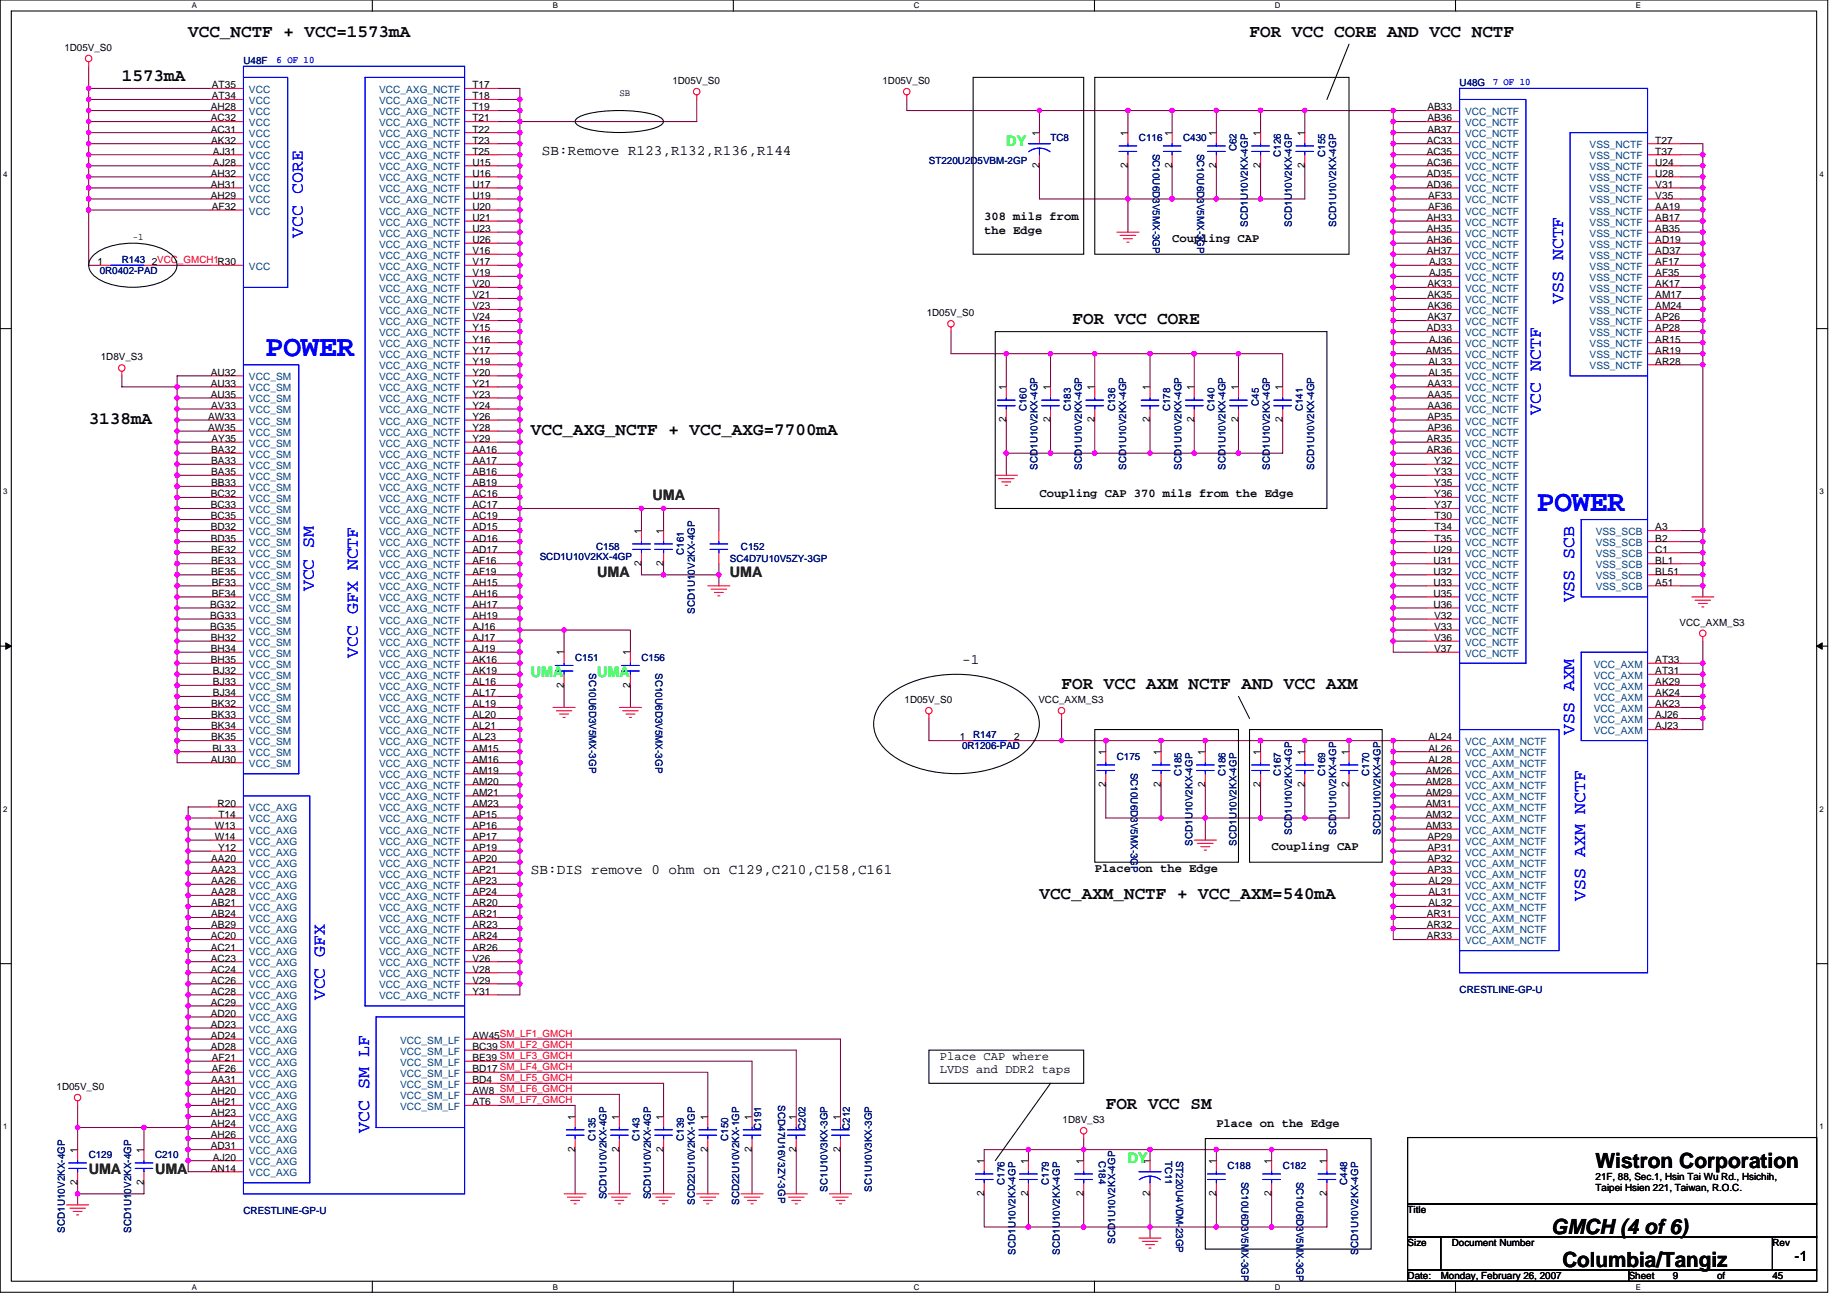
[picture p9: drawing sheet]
<svg xmlns="http://www.w3.org/2000/svg" width="297mm" height="210mm" viewBox="0 0 297 210" stroke-linecap="round" stroke-linejoin="round" font-family="sans-serif">
<defs><g id="words">
<g font-size="4.8" fill="#00f">
<text x="42.7" y="57.3">POWER</text>
<text x="247.2" y="82.2">POWER</text>
</g>
<g font-size="3.4">
<text x="256.6" y="187.9">Wistron Corporation</text>
<text x="249.5" y="198.5">GMCH (4 of 6)</text>
<text x="251.3" y="203.9">Columbia/Tangiz</text>
</g>
<g font-size="2.8">
<text x="30.3" y="5.9">VCC_NCTF + VCC=1573mA</text>
<text x="201" y="5.9">FOR VCC CORE AND VCC NCTF</text>
<text x="19.6" y="13">1573mA</text>
<text x="172.5" y="52.1">FOR VCC CORE</text>
<text x="14.3" y="68.1">3138mA</text>
<text x="85.4" y="69.9">VCC_AXG_NCTF + VCC_AXG=7700mA</text>
<text x="170.7" y="110.8">FOR VCC AXM NCTF AND VCC AXM</text>
<text x="167.2" y="144.6">VCC_AXM_NCTF + VCC_AXM=540mA</text>
<text x="177.8" y="178.4">FOR VCC SM</text>
</g>
<g font-size="2.8" fill="#00f">
<text x="48.7" y="38.2" transform="rotate(-90 48.7 38.2)">VCC CORE</text>
<text x="251.4" y="48.9" transform="rotate(-90 251.4 48.9)">VSS NCTF</text>
<text x="247.8" y="66.7" transform="rotate(-90 247.8 66.7)">VCC NCTF</text>
<text x="50.5" y="95.1" transform="rotate(-90 50.5 95.1)">VCC SM</text>
<text x="253.1" y="96.9" transform="rotate(-90 253.1 96.9)">VSS SCB</text>
<text x="57.6" y="105.8" transform="rotate(-90 57.6 105.8)">VCC GFX NCTF</text>
<text x="253.1" y="118.2" transform="rotate(-90 253.1 118.2)">VSS AXM</text>
<text x="254.9" y="144.9" transform="rotate(-90 254.9 144.9)">VSS AXM NCTF</text>
<text x="52.2" y="160.9" transform="rotate(-90 52.2 160.9)">VCC GFX</text>
<text x="59.3" y="182.2" transform="rotate(-90 59.3 182.2)">VCC SM LF</text>
</g>
<g font-size="2.3" fill="#0f0">
<text x="161.8" y="23.5">DY</text>
<text x="181.4" y="187">DY</text>
</g>
<g font-size="2.3">
<text x="87.2" y="25">SB:Remove R123,R132,R136,R144</text>
<text x="154.7" y="106.7">-1</text>
<text x="85.4" y="140.5">SB:DIS remove 0 ohm on C129,C210,C158,C161</text>
<text x="288.6" y="202.8">-1</text>
</g>
<g font-size="2.3" fill="#008000">
<text x="104.9" y="80.4">UMA</text>
<text x="96.1" y="92.8">UMA</text>
<text x="117.4" y="92.8">UMA</text>
<text x="14.3" y="188.8">UMA</text>
<text x="24.9" y="188.8">UMA</text>
</g>
<g font-size="2.3" fill="#00ff40">
<text x="85.4" y="108.8">UMA</text>
<text x="96.1" y="108.8">UMA</text>
</g>
<g font-size="1.9">
<text x="158.3" y="35.4">308 mils from</text>
<text x="158.3" y="37.6">the Edge</text>
<text x="188.5" y="39">Coupling CAP</text>
<text x="167.2" y="79.9">Coupling CAP 370 mils from the Edge</text>
<text x="204.5" y="136.8">Coupling CAP</text>
<text x="176.1" y="140.3">Place on the Edge</text>
<text x="151.2" y="170.5">Place CAP where</text>
<text x="151.2" y="172.6">LVDS and DDR2 taps</text>
<text x="195.6" y="181.2">Place on the Edge</text>
</g>
<g font-size="1.6">
<text x="10.3" y="8.2">1D05V_S0</text>
<text x="33.9" y="17.8">AH28</text>
<text x="34.1" y="16">AT34</text>
<text x="34.1" y="14.2">AT35</text>
<text x="76" y="14.2">T17</text>
<text x="76" y="16">T18</text>
<text x="76" y="17.8">T19</text>
<text x="99.6" y="15.5">SB</text>
<text x="108.1" y="13.5">1D05V_S0</text>
<text x="141.9" y="13.5">1D05V_S0</text>
<text x="229.5" y="17.8">AB33</text>
<text x="33.9" y="21.3">AC31</text>
<text x="33.9" y="19.5">AC32</text>
<text x="34" y="23.1">AK32</text>
<text x="76" y="19.5">T21</text>
<text x="76" y="21.3">T22</text>
<text x="76" y="23.1">T23</text>
<text x="167.1" y="21.9" transform="rotate(-90 167.1 21.9)">1</text>
<text x="181.4" y="21.9" transform="rotate(-90 181.4 21.9)">1</text>
<text x="188.5" y="21.9" transform="rotate(-90 188.5 21.9)">1</text>
<text x="195.6" y="21.9" transform="rotate(-90 195.6 21.9)">1</text>
<text x="202.7" y="21.9" transform="rotate(-90 202.7 21.9)">1</text>
<text x="209.8" y="21.9" transform="rotate(-90 209.8 21.9)">1</text>
<text x="229.5" y="23.1">AC33</text>
<text x="229.5" y="19.5">AB36</text>
<text x="229.5" y="21.3">AB37</text>
<text x="266.2" y="23.1">T27</text>
<text x="33.9" y="28.4">AH32</text>
<text x="34.2" y="26.6">AJ28</text>
<text x="34.2" y="24.9">AJ31</text>
<text x="76" y="24.9">T25</text>
<text x="76" y="26.6">U15</text>
<text x="76" y="28.4">U16</text>
<text x="167.1" y="27.1" transform="rotate(-90 167.1 27.1)">2</text>
<text x="181.4" y="27.1" transform="rotate(-90 181.4 27.1)">2</text>
<text x="188.5" y="27.1" transform="rotate(-90 188.5 27.1)">2</text>
<text x="195.6" y="27.1" transform="rotate(-90 195.6 27.1)">2</text>
<text x="202.7" y="27.1" transform="rotate(-90 202.7 27.1)">2</text>
<text x="209.8" y="27.1" transform="rotate(-90 209.8 27.1)">2</text>
<text x="229.5" y="24.9">AC35</text>
<text x="229.5" y="26.6">AC36</text>
<text x="229.5" y="28.4">AD35</text>
<text x="266.2" y="24.9">T37</text>
<text x="266.2" y="26.6">U24</text>
<text x="266.2" y="28.4">U28</text>
<text x="33.9" y="32">AH29</text>
<text x="33.9" y="30.2">AH31</text>
<text x="34.1" y="33.8">AF32</text>
<text x="76" y="30.2">U17</text>
<text x="76" y="32">U19</text>
<text x="76" y="33.8">U20</text>
<text x="76" y="35.5">U21</text>
<text x="229.5" y="30.2">AD36</text>
<text x="229.5" y="35.5">AH33</text>
<text x="229.7" y="33.8">AF36</text>
<text x="229.7" y="32">AF33</text>
<text x="266.2" y="30.2">V31</text>
<text x="266.2" y="32">V35</text>
<text x="266.2" y="33.8">AA19</text>
<text x="266.2" y="35.5">AB17</text>
<text x="21.4" y="38.6">-1</text>
<text x="76" y="37.3">U23</text>
<text x="76" y="39.1">U26</text>
<text x="76" y="40.9">V16</text>
<text x="229.5" y="37.3">AH35</text>
<text x="229.5" y="39.1">AH36</text>
<text x="229.5" y="40.9">AH37</text>
<text x="266.2" y="37.3">AB35</text>
<text x="266.2" y="39.1">AD19</text>
<text x="266.2" y="40.9">AD37</text>
<text x="15.7" y="42.7">1</text>
<text x="24.4" y="42.7">2VCC_GMCH1R30</text>
<text x="76" y="42.7">V17</text>
<text x="76" y="44.4">V19</text>
<text x="76" y="46.2">V20</text>
<text x="76" y="48">V21</text>
<text x="229.5" y="46.2">AK33</text>
<text x="229.5" y="48">AK35</text>
<text x="229.8" y="42.7">AJ33</text>
<text x="229.8" y="44.4">AJ35</text>
<text x="266.2" y="42.7">AF17</text>
<text x="266.2" y="44.4">AF35</text>
<text x="266.2" y="48">AM17</text>
<text x="266.2" y="46.2">AK17</text>
<text x="76" y="49.8">V23</text>
<text x="76" y="51.5">V24</text>
<text x="76" y="53.3">Y15</text>
<text x="149" y="50.8">1D05V_S0</text>
<text x="229.5" y="53.3">AD33</text>
<text x="229.5" y="49.8">AK36</text>
<text x="229.5" y="51.5">AK37</text>
<text x="266.2" y="49.8">AM24</text>
<text x="266.2" y="51.5">AP26</text>
<text x="266.2" y="53.3">AP28</text>
<text x="16.2" y="58">1D8V_S3</text>
<text x="76" y="55.1">Y16</text>
<text x="76" y="56.9">Y17</text>
<text x="76" y="58.7">Y19</text>
<text x="229.3" y="56.9">AM35</text>
<text x="229.7" y="58.7">AL33</text>
<text x="229.8" y="55.1">AJ36</text>
<text x="266.2" y="55.1">AR15</text>
<text x="266.2" y="56.9">AR19</text>
<text x="266.2" y="58.7">AR28</text>
<text x="33.9" y="60.4">AU32</text>
<text x="33.9" y="62.2">AU33</text>
<text x="33.9" y="64">AU35</text>
<text x="34" y="65.8">AV33</text>
<text x="76" y="60.4">Y20</text>
<text x="76" y="62.2">Y21</text>
<text x="76" y="64">Y23</text>
<text x="76" y="65.8">Y24</text>
<text x="161.8" y="62.8" transform="rotate(-90 161.8 62.8)">1</text>
<text x="168.9" y="62.8" transform="rotate(-90 168.9 62.8)">1</text>
<text x="176" y="62.8" transform="rotate(-90 176 62.8)">1</text>
<text x="184.9" y="62.8" transform="rotate(-90 184.9 62.8)">1</text>
<text x="192" y="62.8" transform="rotate(-90 192 62.8)">1</text>
<text x="199.2" y="62.8" transform="rotate(-90 199.2 62.8)">1</text>
<text x="206.3" y="62.8" transform="rotate(-90 206.3 62.8)">1</text>
<text x="229.5" y="62.2">AA33</text>
<text x="229.5" y="64">AA35</text>
<text x="229.5" y="65.8">AA36</text>
<text x="229.7" y="60.4">AL35</text>
<text x="33.5" y="67.5">AW33</text>
<text x="33.5" y="69.3">AW35</text>
<text x="34" y="71.1">AY35</text>
<text x="76" y="67.5">Y26</text>
<text x="76" y="69.3">Y28</text>
<text x="76" y="71.1">Y29</text>
<text x="161.8" y="67.9" transform="rotate(-90 161.8 67.9)">2</text>
<text x="168.9" y="67.9" transform="rotate(-90 168.9 67.9)">2</text>
<text x="176" y="67.9" transform="rotate(-90 176 67.9)">2</text>
<text x="184.9" y="67.9" transform="rotate(-90 184.9 67.9)">2</text>
<text x="192" y="67.9" transform="rotate(-90 192 67.9)">2</text>
<text x="199.2" y="67.9" transform="rotate(-90 199.2 67.9)">2</text>
<text x="206.3" y="67.9" transform="rotate(-90 206.3 67.9)">2</text>
<text x="229.5" y="71.1">AR35</text>
<text x="229.5" y="67.5">AP35</text>
<text x="229.5" y="69.3">AP36</text>
<text x="34" y="72.9">BA32</text>
<text x="34" y="74.7">BA33</text>
<text x="34" y="76.4">BA35</text>
<text x="76" y="72.9">AA16</text>
<text x="76" y="74.7">AA17</text>
<text x="76" y="76.4">AB16</text>
<text x="229.5" y="72.9">AR36</text>
<text x="230.7" y="74.7">Y32</text>
<text x="230.7" y="76.4">Y33</text>
<text x="33.9" y="80">BC32</text>
<text x="33.9" y="81.8">BC33</text>
<text x="33.9" y="83.5">BC35</text>
<text x="34" y="78.2">BB33</text>
<text x="76" y="78.2">AB19</text>
<text x="76" y="80">AC16</text>
<text x="76" y="81.8">AC17</text>
<text x="76" y="83.5">AC19</text>
<text x="230.7" y="78.2">Y35</text>
<text x="230.7" y="80">Y36</text>
<text x="230.7" y="81.8">Y37</text>
<text x="230.7" y="83.5">T30</text>
<text x="33.9" y="85.3">BD32</text>
<text x="33.9" y="87.1">BD35</text>
<text x="34" y="88.9">BE32</text>
<text x="76" y="85.3">AD15</text>
<text x="76" y="87.1">AD16</text>
<text x="76" y="88.9">AD17</text>
<text x="103.1" y="85.9" transform="rotate(-90 103.1 85.9)">1</text>
<text x="106.7" y="85.9" transform="rotate(-90 106.7 85.9)">1</text>
<text x="230.5" y="88.9">U29</text>
<text x="230.7" y="85.3">T34</text>
<text x="230.7" y="87.1">T35</text>
<text x="266.2" y="85.3">A3</text>
<text x="266.2" y="87.1">B2</text>
<text x="266.2" y="88.9">C1</text>
<text x="34" y="90.7">BE33</text>
<text x="34" y="92.4">BE35</text>
<text x="34.1" y="94.2">BF33</text>
<text x="34.1" y="96">BF34</text>
<text x="76" y="90.7">AF16</text>
<text x="76" y="92.4">AF19</text>
<text x="76" y="94.2">AH15</text>
<text x="76" y="96">AH16</text>
<text x="103.1" y="91.1" transform="rotate(-90 103.1 91.1)">2</text>
<text x="106.7" y="91.1" transform="rotate(-90 106.7 91.1)">2</text>
<text x="230.5" y="90.7">U31</text>
<text x="230.5" y="92.4">U32</text>
<text x="230.5" y="94.2">U33</text>
<text x="230.5" y="96">U35</text>
<text x="266.2" y="90.7">BL1</text>
<text x="266.2" y="92.4">BL51</text>
<text x="266.2" y="94.2">A51</text>
<text x="33.8" y="97.8">BG32</text>
<text x="33.8" y="99.5">BG33</text>
<text x="33.8" y="101.3">BG35</text>
<text x="76" y="97.8">AH17</text>
<text x="76" y="99.5">AH19</text>
<text x="76" y="101.3">AJ16</text>
<text x="230.5" y="97.8">U36</text>
<text x="230.6" y="99.5">V32</text>
<text x="230.6" y="101.3">V33</text>
<text x="270.1" y="100.6">VCC_AXM_S3</text>
<text x="33.9" y="103.1">BH32</text>
<text x="33.9" y="104.9">BH34</text>
<text x="33.9" y="106.7">BH35</text>
<text x="76" y="103.1">AJ17</text>
<text x="76" y="104.9">AJ19</text>
<text x="76" y="106.7">AK16</text>
<text x="90.7" y="105.4" transform="rotate(-90 90.7 105.4)">1</text>
<text x="101.4" y="105.4" transform="rotate(-90 101.4 105.4)">1</text>
<text x="230.6" y="103.1">V36</text>
<text x="230.6" y="104.9">V37</text>
<text x="266.2" y="106.7">AT33</text>
<text x="34" y="113.8">BK32</text>
<text x="34.2" y="108.4">BJ32</text>
<text x="34.2" y="110.2">BJ33</text>
<text x="34.2" y="112">BJ34</text>
<text x="76" y="108.4">AK19</text>
<text x="76" y="110.2">AL16</text>
<text x="76" y="112">AL17</text>
<text x="76" y="113.8">AL19</text>
<text x="90.7" y="110.6" transform="rotate(-90 90.7 110.6)">2</text>
<text x="101.4" y="110.6" transform="rotate(-90 101.4 110.6)">2</text>
<text x="145.5" y="113.1">1D05V_S0</text>
<text x="167" y="113.1">VCC_AXM_S3</text>
<text x="266.2" y="108.4">AT31</text>
<text x="266.2" y="110.2">AK29</text>
<text x="266.2" y="113.8">AK23</text>
<text x="266.2" y="112">AK24</text>
<text x="34" y="115.5">BK33</text>
<text x="34" y="117.3">BK34</text>
<text x="34" y="119.1">BK35</text>
<text x="76" y="115.5">AL20</text>
<text x="76" y="117.3">AL21</text>
<text x="76" y="119.1">AL23</text>
<text x="154.4" y="119.1">1</text>
<text x="163.1" y="119.1">2</text>
<text x="229.7" y="119.1">AL24</text>
<text x="266.2" y="117.3">AJ23</text>
<text x="266.2" y="115.5">AJ26</text>
<text x="33.9" y="122.7">AU30</text>
<text x="34.2" y="120.9">BL33</text>
<text x="76" y="120.9">AM15</text>
<text x="76" y="122.7">AM16</text>
<text x="76" y="124.4">AM19</text>
<text x="177.8" y="121.4" transform="rotate(-90 177.8 121.4)">1</text>
<text x="186.7" y="121.4" transform="rotate(-90 186.7 121.4)">1</text>
<text x="193.8" y="121.4" transform="rotate(-90 193.8 121.4)">1</text>
<text x="202.7" y="121.4" transform="rotate(-90 202.7 121.4)">1</text>
<text x="209.8" y="121.4" transform="rotate(-90 209.8 121.4)">1</text>
<text x="216.9" y="121.4" transform="rotate(-90 216.9 121.4)">1</text>
<text x="229.3" y="124.4">AM26</text>
<text x="229.7" y="120.9">AL26</text>
<text x="229.7" y="122.7">AL28</text>
<text x="35" y="129.8">R20</text>
<text x="35.1" y="131.6">T14</text>
<text x="76" y="126.2">AM20</text>
<text x="76" y="128">AM21</text>
<text x="76" y="129.8">AM23</text>
<text x="76" y="131.6">AP15</text>
<text x="177.8" y="126.6" transform="rotate(-90 177.8 126.6)">2</text>
<text x="186.7" y="126.6" transform="rotate(-90 186.7 126.6)">2</text>
<text x="193.8" y="126.6" transform="rotate(-90 193.8 126.6)">2</text>
<text x="202.7" y="126.6" transform="rotate(-90 202.7 126.6)">2</text>
<text x="209.8" y="126.6" transform="rotate(-90 209.8 126.6)">2</text>
<text x="216.9" y="126.6" transform="rotate(-90 216.9 126.6)">2</text>
<text x="229.3" y="126.2">AM28</text>
<text x="229.3" y="128">AM29</text>
<text x="229.3" y="129.8">AM31</text>
<text x="229.3" y="131.6">AM32</text>
<text x="34.5" y="133.3">W13</text>
<text x="34.5" y="135.1">W14</text>
<text x="35.1" y="136.9">Y12</text>
<text x="76" y="133.3">AP16</text>
<text x="76" y="135.1">AP17</text>
<text x="76" y="136.9">AP19</text>
<text x="229.3" y="133.3">AM33</text>
<text x="229.5" y="135.1">AP29</text>
<text x="229.5" y="136.9">AP31</text>
<text x="34" y="138.7">AA20</text>
<text x="34" y="140.4">AA23</text>
<text x="34" y="142.2">AA26</text>
<text x="34" y="144">AA28</text>
<text x="76" y="138.7">AP20</text>
<text x="76" y="140.4">AP21</text>
<text x="76" y="142.2">AP23</text>
<text x="76" y="144">AP24</text>
<text x="229.5" y="138.7">AP32</text>
<text x="229.5" y="140.4">AP33</text>
<text x="229.7" y="142.2">AL29</text>
<text x="229.7" y="144">AL31</text>
<text x="34" y="145.8">AB21</text>
<text x="34" y="147.6">AB24</text>
<text x="34" y="149.3">AB29</text>
<text x="76" y="145.8">AR20</text>
<text x="76" y="147.6">AR21</text>
<text x="76" y="149.3">AR23</text>
<text x="229.5" y="147.6">AR31</text>
<text x="229.5" y="149.3">AR32</text>
<text x="229.7" y="145.8">AL32</text>
<text x="33.9" y="151.1">AC20</text>
<text x="33.9" y="152.9">AC21</text>
<text x="33.9" y="154.7">AC23</text>
<text x="76" y="151.1">AR24</text>
<text x="76" y="154.7">V26</text>
<text x="76" y="152.9">AR26</text>
<text x="229.5" y="151.1">AR33</text>
<text x="33.9" y="156.4">AC24</text>
<text x="33.9" y="158.2">AC26</text>
<text x="33.9" y="160">AC28</text>
<text x="33.9" y="161.8">AC29</text>
<text x="76" y="156.4">V28</text>
<text x="76" y="158.2">V29</text>
<text x="76" y="160">Y31</text>
<text x="33.9" y="163.6">AD20</text>
<text x="33.9" y="165.3">AD23</text>
<text x="33.9" y="167.1">AD24</text>
<text x="76" y="167.1">AW45SM_LF1_GMCH</text>
<text x="33.9" y="168.9">AD28</text>
<text x="34.1" y="170.7">AF21</text>
<text x="34.1" y="172.4">AF26</text>
<text x="76" y="168.9">BC39 SM_LF2_GMCH</text>
<text x="76" y="170.7">BE39 SM_LF3_GMCH</text>
<text x="76" y="172.4">BD17 SM_LF4_GMCH</text>
<text x="9.1" y="175.3">1D05V_S0</text>
<text x="33.9" y="176">AH20</text>
<text x="33.9" y="177.8">AH21</text>
<text x="33.9" y="179.6">AH23</text>
<text x="34" y="174.2">AA31</text>
<text x="76" y="174.2">BD4</text>
<text x="76" y="176">AW8 SM_LF6_GMCH</text>
<text x="76" y="177.8">AT6</text>
<text x="12.5" y="185.4" transform="rotate(-90 12.5 185.4)">1</text>
<text x="23.1" y="185.4" transform="rotate(-90 23.1 185.4)">1</text>
<text x="33.9" y="184.9">AD31</text>
<text x="33.9" y="181.3">AH24</text>
<text x="33.9" y="183.1">AH26</text>
<text x="92.5" y="185.3" transform="rotate(-90 92.5 185.3)">2</text>
<text x="92.5" y="180.1" transform="rotate(-90 92.5 180.1)">1</text>
<text x="99.6" y="185.3" transform="rotate(-90 99.6 185.3)">2</text>
<text x="99.6" y="180.1" transform="rotate(-90 99.6 180.1)">1</text>
<text x="106.7" y="185.3" transform="rotate(-90 106.7 185.3)">2</text>
<text x="106.7" y="180.1" transform="rotate(-90 106.7 180.1)">1</text>
<text x="113.8" y="185.3" transform="rotate(-90 113.8 185.3)">2</text>
<text x="113.8" y="180.1" transform="rotate(-90 113.8 180.1)">1</text>
<text x="120.9" y="185.3" transform="rotate(-90 120.9 185.3)">2</text>
<text x="120.9" y="180.1" transform="rotate(-90 120.9 180.1)">1</text>
<text x="128" y="185.3" transform="rotate(-90 128 185.3)">2</text>
<text x="128" y="180.1" transform="rotate(-90 128 180.1)">1</text>
<text x="135.1" y="185.3" transform="rotate(-90 135.1 185.3)">2</text>
<text x="135.1" y="180.1" transform="rotate(-90 135.1 180.1)">1</text>
<text x="170.9" y="180.6">1D8V_S3</text>
<text x="12.5" y="190.6" transform="rotate(-90 12.5 190.6)">2</text>
<text x="23.1" y="190.6" transform="rotate(-90 23.1 190.6)">2</text>
<text x="33.9" y="188.4">AN14</text>
<text x="34.2" y="186.7">AJ20</text>
<text x="158.3" y="187.2" transform="rotate(-90 158.3 187.2)">1</text>
<text x="165.4" y="187.2" transform="rotate(-90 165.4 187.2)">1</text>
<text x="174.3" y="187.2" transform="rotate(-90 174.3 187.2)">1</text>
<text x="184.9" y="187.2" transform="rotate(-90 184.9 187.2)">1</text>
<text x="195.6" y="187.2" transform="rotate(-90 195.6 187.2)">1</text>
<text x="204.5" y="187.2" transform="rotate(-90 204.5 187.2)">1</text>
<text x="213.4" y="187.2" transform="rotate(-90 213.4 187.2)">1</text>
<text x="256.6" y="189.7">21F, 88, Sec.1, Hsin Tai Wu Rd., Hsichih,</text>
<text x="256.6" y="191.5">Taipei Hsien 221, Taiwan, R.O.C.</text>
<text x="158.3" y="192.4" transform="rotate(-90 158.3 192.4)">2</text>
<text x="165.4" y="192.4" transform="rotate(-90 165.4 192.4)">2</text>
<text x="174.3" y="192.4" transform="rotate(-90 174.3 192.4)">2</text>
<text x="184.9" y="192.4" transform="rotate(-90 184.9 192.4)">2</text>
<text x="195.6" y="192.4" transform="rotate(-90 195.6 192.4)">2</text>
<text x="204.5" y="192.4" transform="rotate(-90 204.5 192.4)">2</text>
<text x="213.4" y="192.4" transform="rotate(-90 213.4 192.4)">2</text>
<text x="226.4" y="195.1">Title</text>
<text x="226.4" y="200.4">Size</text>
<text x="233.5" y="200.4">Document Number</text>
<text x="285" y="200.4">Rev</text>
<text x="226.4" y="205.7">Date:</text>
<text x="231.7" y="205.7">Monday, February 26, 2007</text>
<text x="261.9" y="205.7">Sheet</text>
<text x="269" y="205.7">9</text>
<text x="276.2" y="205.7">of</text>
<text x="285" y="205.7">45</text>
</g>
<g font-size="1.6" fill="#000080">
<text x="39.2" y="10.3">U48F</text>
<text x="234.7" y="13.9">U48G</text>
<text x="168.9" y="22.8">TC8</text>
<text x="183.2" y="22.8">C116</text>
<text x="190.3" y="22.8">C430</text>
<text x="149.4" y="26.3">ST220U2D5VBM-2GP</text>
<text x="185.4" y="24.7" transform="rotate(90 185.4 24.7)">SC10U6D3V5MX-3GP</text>
<text x="192.5" y="24.7" transform="rotate(90 192.5 24.7)">SC10U6D3V5MX-3GP</text>
<text x="198.9" y="24.4" transform="rotate(-90 198.9 24.4)">C62</text>
<text x="206" y="25.3" transform="rotate(-90 206 25.3)">C126</text>
<text x="213.1" y="25.3" transform="rotate(-90 213.1 25.3)">C155</text>
<text x="200.7" y="36.4" transform="rotate(-90 200.7 36.4)">SCD1U10V2KX-4GP</text>
<text x="207.8" y="36.4" transform="rotate(-90 207.8 36.4)">SCD1U10V2KX-4GP</text>
<text x="214.9" y="36.4" transform="rotate(-90 214.9 36.4)">SCD1U10V2KX-4GP</text>
<text x="16" y="44.1">0R0402-PAD</text>
<text x="19.6" y="42.3">R143</text>
<text x="202.4" y="65.3" transform="rotate(-90 202.4 65.3)">C45</text>
<text x="165.1" y="66.1" transform="rotate(-90 165.1 66.1)">C160</text>
<text x="172.2" y="66.1" transform="rotate(-90 172.2 66.1)">C183</text>
<text x="179.3" y="66.1" transform="rotate(-90 179.3 66.1)">C136</text>
<text x="188.2" y="66.1" transform="rotate(-90 188.2 66.1)">C178</text>
<text x="195.3" y="66.1" transform="rotate(-90 195.3 66.1)">C140</text>
<text x="209.5" y="66.1" transform="rotate(-90 209.5 66.1)">C141</text>
<text x="166.9" y="75.6" transform="rotate(-90 166.9 75.6)">SCD1U10V2KX-4GP</text>
<text x="174" y="75.6" transform="rotate(-90 174 75.6)">SCD1U10V2KX-4GP</text>
<text x="181.1" y="75.6" transform="rotate(-90 181.1 75.6)">SCD1U10V2KX-4GP</text>
<text x="190" y="75.6" transform="rotate(-90 190 75.6)">SCD1U10V2KX-4GP</text>
<text x="197.1" y="75.6" transform="rotate(-90 197.1 75.6)">SCD1U10V2KX-4GP</text>
<text x="204.2" y="75.6" transform="rotate(-90 204.2 75.6)">SCD1U10V2KX-4GP</text>
<text x="211.3" y="75.6" transform="rotate(-90 211.3 75.6)">SCD1U10V2KX-4GP</text>
<text x="95.9" y="88.5">C158</text>
<text x="110" y="89.3" transform="rotate(-90 110 89.3)">C161</text>
<text x="119.2" y="88.5">C152</text>
<text x="86.8" y="90.1">SCD1U10V2KX-4GP</text>
<text x="117.4" y="90.3">SC4D7U10V5ZY-3GP</text>
<text x="111.8" y="98.7" transform="rotate(-90 111.8 98.7)">SCD1U10V2KX-4GP</text>
<text x="92.5" y="106.3">C151</text>
<text x="103.2" y="106.3">C156</text>
<text x="94.7" y="108.3" transform="rotate(90 94.7 108.3)">SC10U6D3V5MX-3GP</text>
<text x="105.4" y="108.3" transform="rotate(90 105.4 108.3)">SC10U6D3V5MX-3GP</text>
<text x="156.5" y="118.8">R147</text>
<text x="154.7" y="120.5">0R1206-PAD</text>
<text x="179.6" y="122.3">C175</text>
<text x="181.9" y="124.3" transform="rotate(90 181.9 124.3)">SC10U6D3V5MX-3GP</text>
<text x="190" y="124.8" transform="rotate(-90 190 124.8)">C185</text>
<text x="197.1" y="124.8" transform="rotate(-90 197.1 124.8)">C186</text>
<text x="206" y="124.8" transform="rotate(-90 206 124.8)">C167</text>
<text x="213.1" y="124.8" transform="rotate(-90 213.1 124.8)">C169</text>
<text x="220.2" y="124.8" transform="rotate(-90 220.2 124.8)">C170</text>
<text x="191.8" y="136" transform="rotate(-90 191.8 136)">SCD1U10V2KX-4GP</text>
<text x="198.9" y="136" transform="rotate(-90 198.9 136)">SCD1U10V2KX-4GP</text>
<text x="207.8" y="134.2" transform="rotate(-90 207.8 134.2)">SCD1U10V2KX-4GP</text>
<text x="214.9" y="134.2" transform="rotate(-90 214.9 134.2)">SCD1U10V2KX-4GP</text>
<text x="222" y="134.2" transform="rotate(-90 222 134.2)">SCD1U10V2KX-4GP</text>
<text x="234.7" y="159.7">CRESTLINE-GP-U</text>
<text x="125.2" y="177.8" transform="rotate(90 125.2 177.8)">SCD47U16V3ZY-3GP</text>
<text x="95.8" y="183.5" transform="rotate(-90 95.8 183.5)">C135</text>
<text x="102.9" y="183.5" transform="rotate(-90 102.9 183.5)">C143</text>
<text x="110" y="183.5" transform="rotate(-90 110 183.5)">C139</text>
<text x="117.1" y="183.5" transform="rotate(-90 117.1 183.5)">C150</text>
<text x="122.4" y="181.7" transform="rotate(-90 122.4 181.7)">C191</text>
<text x="129.5" y="181.7" transform="rotate(-90 129.5 181.7)">C202</text>
<text x="136.6" y="181.7" transform="rotate(-90 136.6 181.7)">C212</text>
<text x="14.3" y="186.3">C129</text>
<text x="24.9" y="186.3">C210</text>
<text x="133.1" y="191.7" transform="rotate(-90 133.1 191.7)">SC1U10V3KX-3GP</text>
<text x="140.2" y="191.7" transform="rotate(-90 140.2 191.7)">SC1U10V3KX-3GP</text>
<text x="161.5" y="190.6" transform="rotate(-90 161.5 190.6)">C176</text>
<text x="168.7" y="190.6" transform="rotate(-90 168.7 190.6)">C179</text>
<text x="176.7" y="186.7" transform="rotate(90 176.7 186.7)">C184</text>
<text x="187.4" y="186.7" transform="rotate(90 187.4 186.7)">TC11</text>
<text x="189.2" y="186.7" transform="rotate(90 189.2 186.7)">ST220U4VDM-23GP</text>
<text x="197.4" y="188.1">C188</text>
<text x="199.6" y="190.1" transform="rotate(90 199.6 190.1)">SC10U6D3V5MX-3GP</text>
<text x="206.3" y="188.1">C182</text>
<text x="208.5" y="190.1" transform="rotate(90 208.5 190.1)">SC10U6D3V5MX-3GP</text>
<text x="216.7" y="190.6" transform="rotate(-90 216.7 190.6)">C448</text>
<text x="39.2" y="195.2">CRESTLINE-GP-U</text>
<text x="97.5" y="192.9" transform="rotate(-90 97.5 192.9)">SCD1U10V2KX-4GP</text>
<text x="104.6" y="192.9" transform="rotate(-90 104.6 192.9)">SCD1U10V2KX-4GP</text>
<text x="111.8" y="193.8" transform="rotate(-90 111.8 193.8)">SCD22U10V2KX-1GP</text>
<text x="118.9" y="193.8" transform="rotate(-90 118.9 193.8)">SCD22U10V2KX-1GP</text>
<text x="10.4" y="198.2" transform="rotate(-90 10.4 198.2)">SCD1U10V2KX-4GP</text>
<text x="21.1" y="198.2" transform="rotate(-90 21.1 198.2)">SCD1U10V2KX-4GP</text>
<text x="163.3" y="201.8" transform="rotate(-90 163.3 201.8)">SCD1U10V2KX-4GP</text>
<text x="170.4" y="201.8" transform="rotate(-90 170.4 201.8)">SCD1U10V2KX-4GP</text>
<text x="179.3" y="200" transform="rotate(-90 179.3 200)">SCD1U10V2KX-4GP</text>
<text x="218.4" y="201.8" transform="rotate(-90 218.4 201.8)">SCD1U10V2KX-4GP</text>
</g>
<g font-size="1.6" fill="#00f">
<text x="44.5" y="10.1">6 OF 10</text>
<text x="240.1" y="13.7">7 OF 10</text>
</g>
<g font-size="1.6" fill="#004080">
<text x="40" y="16.7">VCC</text>
<text x="40" y="14.9">VCC</text>
<text x="61" y="14.9">VCC_AXG_NCTF</text>
<text x="61" y="16.7">VCC_AXG_NCTF</text>
<text x="40" y="22.1">VCC</text>
<text x="40" y="20.3">VCC</text>
<text x="40" y="18.5">VCC</text>
<text x="40" y="23.8">VCC</text>
<text x="61" y="18.5">VCC_AXG_NCTF</text>
<text x="61" y="20.3">VCC_AXG_NCTF</text>
<text x="61" y="22.1">VCC_AXG_NCTF</text>
<text x="61" y="23.8">VCC_AXG_NCTF</text>
<text x="235.6" y="18.5">VCC_NCTF</text>
<text x="235.6" y="20.3">VCC_NCTF</text>
<text x="235.6" y="22.1">VCC_NCTF</text>
<text x="235.6" y="23.8">VCC_NCTF</text>
<text x="255.6" y="23.8">VSS_NCTF</text>
<text x="40" y="29.2">VCC</text>
<text x="40" y="27.4">VCC</text>
<text x="40" y="25.6">VCC</text>
<text x="61" y="25.6">VCC_AXG_NCTF</text>
<text x="61" y="27.4">VCC_AXG_NCTF</text>
<text x="61" y="29.2">VCC_AXG_NCTF</text>
<text x="235.6" y="25.6">VCC_NCTF</text>
<text x="235.6" y="27.4">VCC_NCTF</text>
<text x="235.6" y="29.2">VCC_NCTF</text>
<text x="255.6" y="25.6">VSS_NCTF</text>
<text x="255.6" y="27.4">VSS_NCTF</text>
<text x="255.6" y="29.2">VSS_NCTF</text>
<text x="40" y="34.5">VCC</text>
<text x="40" y="32.7">VCC</text>
<text x="40" y="30.9">VCC</text>
<text x="61" y="30.9">VCC_AXG_NCTF</text>
<text x="61" y="32.7">VCC_AXG_NCTF</text>
<text x="61" y="34.5">VCC_AXG_NCTF</text>
<text x="235.6" y="34.5">VCC_NCTF</text>
<text x="235.6" y="30.9">VCC_NCTF</text>
<text x="235.6" y="32.7">VCC_NCTF</text>
<text x="255.6" y="30.9">VSS_NCTF</text>
<text x="255.6" y="32.7">VSS_NCTF</text>
<text x="255.6" y="34.5">VSS_NCTF</text>
<text x="61" y="36.3">VCC_AXG_NCTF</text>
<text x="61" y="38.1">VCC_AXG_NCTF</text>
<text x="61" y="39.8">VCC_AXG_NCTF</text>
<text x="61" y="41.6">VCC_AXG_NCTF</text>
<text x="235.6" y="36.3">VCC_NCTF</text>
<text x="235.6" y="38.1">VCC_NCTF</text>
<text x="235.6" y="39.8">VCC_NCTF</text>
<text x="235.6" y="41.6">VCC_NCTF</text>
<text x="255.6" y="36.3">VSS_NCTF</text>
<text x="255.6" y="38.1">VSS_NCTF</text>
<text x="255.6" y="39.8">VSS_NCTF</text>
<text x="255.6" y="41.6">VSS_NCTF</text>
<text x="40" y="43.4">VCC</text>
<text x="61" y="43.4">VCC_AXG_NCTF</text>
<text x="61" y="45.2">VCC_AXG_NCTF</text>
<text x="61" y="46.9">VCC_AXG_NCTF</text>
<text x="235.6" y="46.9">VCC_NCTF</text>
<text x="235.6" y="43.4">VCC_NCTF</text>
<text x="235.6" y="45.2">VCC_NCTF</text>
<text x="255.6" y="43.4">VSS_NCTF</text>
<text x="255.6" y="45.2">VSS_NCTF</text>
<text x="255.6" y="46.9">VSS_NCTF</text>
<text x="61" y="48.7">VCC_AXG_NCTF</text>
<text x="61" y="50.5">VCC_AXG_NCTF</text>
<text x="61" y="52.3">VCC_AXG_NCTF</text>
<text x="235.6" y="48.7">VCC_NCTF</text>
<text x="235.6" y="50.5">VCC_NCTF</text>
<text x="235.6" y="52.3">VCC_NCTF</text>
<text x="255.6" y="48.7">VSS_NCTF</text>
<text x="255.6" y="50.5">VSS_NCTF</text>
<text x="255.6" y="52.3">VSS_NCTF</text>
<text x="61" y="54.1">VCC_AXG_NCTF</text>
<text x="61" y="55.8">VCC_AXG_NCTF</text>
<text x="61" y="57.6">VCC_AXG_NCTF</text>
<text x="61" y="59.4">VCC_AXG_NCTF</text>
<text x="235.6" y="59.4">VCC_NCTF</text>
<text x="235.6" y="55.8">VCC_NCTF</text>
<text x="235.6" y="57.6">VCC_NCTF</text>
<text x="235.6" y="54.1">VCC_NCTF</text>
<text x="255.6" y="54.1">VSS_NCTF</text>
<text x="255.6" y="55.8">VSS_NCTF</text>
<text x="255.6" y="57.6">VSS_NCTF</text>
<text x="255.6" y="59.4">VSS_NCTF</text>
<text x="40" y="61.2">VCC_SM</text>
<text x="40" y="62.9">VCC_SM</text>
<text x="40" y="64.7">VCC_SM</text>
<text x="61" y="61.2">VCC_AXG_NCTF</text>
<text x="61" y="62.9">VCC_AXG_NCTF</text>
<text x="61" y="64.7">VCC_AXG_NCTF</text>
<text x="235.6" y="61.2">VCC_NCTF</text>
<text x="235.6" y="62.9">VCC_NCTF</text>
<text x="235.6" y="64.7">VCC_NCTF</text>
<text x="40" y="66.5">VCC_SM</text>
<text x="40" y="68.3">VCC_SM</text>
<text x="40" y="70.1">VCC_SM</text>
<text x="40" y="71.8">VCC_SM</text>
<text x="61" y="66.5">VCC_AXG_NCTF</text>
<text x="61" y="68.3">VCC_AXG_NCTF</text>
<text x="61" y="70.1">VCC_AXG_NCTF</text>
<text x="61" y="71.8">VCC_AXG_NCTF</text>
<text x="235.6" y="68.3">VCC_NCTF</text>
<text x="235.6" y="70.1">VCC_NCTF</text>
<text x="235.6" y="71.8">VCC_NCTF</text>
<text x="235.6" y="66.5">VCC_NCTF</text>
<text x="40" y="73.6">VCC_SM</text>
<text x="40" y="75.4">VCC_SM</text>
<text x="40" y="77.2">VCC_SM</text>
<text x="61" y="73.6">VCC_AXG_NCTF</text>
<text x="61" y="75.4">VCC_AXG_NCTF</text>
<text x="61" y="77.2">VCC_AXG_NCTF</text>
<text x="235.6" y="73.6">VCC_NCTF</text>
<text x="235.6" y="75.4">VCC_NCTF</text>
<text x="235.6" y="77.2">VCC_NCTF</text>
<text x="40" y="79">VCC_SM</text>
<text x="40" y="80.7">VCC_SM</text>
<text x="40" y="82.5">VCC_SM</text>
<text x="61" y="79">VCC_AXG_NCTF</text>
<text x="61" y="80.7">VCC_AXG_NCTF</text>
<text x="61" y="82.5">VCC_AXG_NCTF</text>
<text x="235.6" y="79">VCC_NCTF</text>
<text x="235.6" y="80.7">VCC_NCTF</text>
<text x="235.6" y="82.5">VCC_NCTF</text>
<text x="40" y="89.6">VCC_SM</text>
<text x="40" y="84.3">VCC_SM</text>
<text x="40" y="86.1">VCC_SM</text>
<text x="40" y="87.8">VCC_SM</text>
<text x="61" y="84.3">VCC_AXG_NCTF</text>
<text x="61" y="86.1">VCC_AXG_NCTF</text>
<text x="61" y="87.8">VCC_AXG_NCTF</text>
<text x="61" y="89.6">VCC_AXG_NCTF</text>
<text x="235.6" y="84.3">VCC_NCTF</text>
<text x="235.6" y="86.1">VCC_NCTF</text>
<text x="235.6" y="87.8">VCC_NCTF</text>
<text x="235.6" y="89.6">VCC_NCTF</text>
<text x="256.6" y="86.1">VSS_SCB</text>
<text x="256.6" y="87.8">VSS_SCB</text>
<text x="256.6" y="89.6">VSS_SCB</text>
<text x="40" y="91.4">VCC_SM</text>
<text x="40" y="93.2">VCC_SM</text>
<text x="40" y="95">VCC_SM</text>
<text x="61" y="91.4">VCC_AXG_NCTF</text>
<text x="61" y="93.2">VCC_AXG_NCTF</text>
<text x="61" y="95">VCC_AXG_NCTF</text>
<text x="235.6" y="91.4">VCC_NCTF</text>
<text x="235.6" y="93.2">VCC_NCTF</text>
<text x="235.6" y="95">VCC_NCTF</text>
<text x="256.6" y="91.4">VSS_SCB</text>
<text x="256.6" y="93.2">VSS_SCB</text>
<text x="256.6" y="95">VSS_SCB</text>
<text x="40" y="96.7">VCC_SM</text>
<text x="40" y="98.5">VCC_SM</text>
<text x="40" y="100.3">VCC_SM</text>
<text x="61" y="96.7">VCC_AXG_NCTF</text>
<text x="61" y="98.5">VCC_AXG_NCTF</text>
<text x="61" y="100.3">VCC_AXG_NCTF</text>
<text x="235.6" y="96.7">VCC_NCTF</text>
<text x="235.6" y="98.5">VCC_NCTF</text>
<text x="235.6" y="100.3">VCC_NCTF</text>
<text x="40" y="102.1">VCC_SM</text>
<text x="40" y="103.8">VCC_SM</text>
<text x="40" y="105.6">VCC_SM</text>
<text x="40" y="107.4">VCC_SM</text>
<text x="61" y="102.1">VCC_AXG_NCTF</text>
<text x="61" y="103.8">VCC_AXG_NCTF</text>
<text x="61" y="105.6">VCC_AXG_NCTF</text>
<text x="61" y="107.4">VCC_AXG_NCTF</text>
<text x="235.6" y="102.1">VCC_NCTF</text>
<text x="235.6" y="103.8">VCC_NCTF</text>
<text x="235.6" y="105.6">VCC_NCTF</text>
<text x="256.3" y="107.4">VCC_AXM</text>
<text x="40" y="109.2">VCC_SM</text>
<text x="40" y="111">VCC_SM</text>
<text x="40" y="112.7">VCC_SM</text>
<text x="61" y="109.2">VCC_AXG_NCTF</text>
<text x="61" y="111">VCC_AXG_NCTF</text>
<text x="61" y="112.7">VCC_AXG_NCTF</text>
<text x="256.3" y="109.2">VCC_AXM</text>
<text x="256.3" y="111">VCC_AXM</text>
<text x="256.3" y="112.7">VCC_AXM</text>
<text x="40" y="114.5">VCC_SM</text>
<text x="40" y="116.3">VCC_SM</text>
<text x="40" y="118.1">VCC_SM</text>
<text x="40" y="119.8">VCC_SM</text>
<text x="61" y="114.5">VCC_AXG_NCTF</text>
<text x="61" y="116.3">VCC_AXG_NCTF</text>
<text x="61" y="118.1">VCC_AXG_NCTF</text>
<text x="61" y="119.8">VCC_AXG_NCTF</text>
<text x="235.6" y="119.8">VCC_AXM_NCTF</text>
<text x="256.3" y="118.1">VCC_AXM</text>
<text x="256.3" y="116.3">VCC_AXM</text>
<text x="256.3" y="114.5">VCC_AXM</text>
<text x="40" y="121.6">VCC_SM</text>
<text x="40" y="123.4">VCC_SM</text>
<text x="61" y="121.6">VCC_AXG_NCTF</text>
<text x="61" y="123.4">VCC_AXG_NCTF</text>
<text x="61" y="125.2">VCC_AXG_NCTF</text>
<text x="235.6" y="121.6">VCC_AXM_NCTF</text>
<text x="235.6" y="123.4">VCC_AXM_NCTF</text>
<text x="235.6" y="125.2">VCC_AXM_NCTF</text>
<text x="40" y="130.5">VCC_AXG</text>
<text x="61" y="127">VCC_AXG_NCTF</text>
<text x="61" y="128.7">VCC_AXG_NCTF</text>
<text x="61" y="130.5">VCC_AXG_NCTF</text>
<text x="235.6" y="127">VCC_AXM_NCTF</text>
<text x="235.6" y="128.7">VCC_AXM_NCTF</text>
<text x="235.6" y="130.5">VCC_AXM_NCTF</text>
<text x="40" y="132.3">VCC_AXG</text>
<text x="40" y="134.1">VCC_AXG</text>
<text x="40" y="135.8">VCC_AXG</text>
<text x="40" y="137.6">VCC_AXG</text>
<text x="61" y="132.3">VCC_AXG_NCTF</text>
<text x="61" y="134.1">VCC_AXG_NCTF</text>
<text x="61" y="135.8">VCC_AXG_NCTF</text>
<text x="61" y="137.6">VCC_AXG_NCTF</text>
<text x="235.6" y="132.3">VCC_AXM_NCTF</text>
<text x="235.6" y="134.1">VCC_AXM_NCTF</text>
<text x="235.6" y="135.8">VCC_AXM_NCTF</text>
<text x="235.6" y="137.6">VCC_AXM_NCTF</text>
<text x="40" y="139.4">VCC_AXG</text>
<text x="40" y="141.2">VCC_AXG</text>
<text x="40" y="143">VCC_AXG</text>
<text x="61" y="139.4">VCC_AXG_NCTF</text>
<text x="61" y="141.2">VCC_AXG_NCTF</text>
<text x="61" y="143">VCC_AXG_NCTF</text>
<text x="235.6" y="139.4">VCC_AXM_NCTF</text>
<text x="235.6" y="141.2">VCC_AXM_NCTF</text>
<text x="235.6" y="143">VCC_AXM_NCTF</text>
<text x="40" y="144.7">VCC_AXG</text>
<text x="40" y="146.5">VCC_AXG</text>
<text x="40" y="148.3">VCC_AXG</text>
<text x="61" y="144.7">VCC_AXG_NCTF</text>
<text x="61" y="146.5">VCC_AXG_NCTF</text>
<text x="61" y="148.3">VCC_AXG_NCTF</text>
<text x="235.6" y="144.7">VCC_AXM_NCTF</text>
<text x="235.6" y="146.5">VCC_AXM_NCTF</text>
<text x="235.6" y="148.3">VCC_AXM_NCTF</text>
<text x="40" y="150.1">VCC_AXG</text>
<text x="40" y="151.8">VCC_AXG</text>
<text x="40" y="153.6">VCC_AXG</text>
<text x="40" y="155.4">VCC_AXG</text>
<text x="61" y="150.1">VCC_AXG_NCTF</text>
<text x="61" y="151.8">VCC_AXG_NCTF</text>
<text x="61" y="155.4">VCC_AXG_NCTF</text>
<text x="61" y="153.6">VCC_AXG_NCTF</text>
<text x="235.6" y="150.1">VCC_AXM_NCTF</text>
<text x="235.6" y="151.8">VCC_AXM_NCTF</text>
<text x="40" y="157.2">VCC_AXG</text>
<text x="40" y="159">VCC_AXG</text>
<text x="40" y="160.7">VCC_AXG</text>
<text x="61" y="157.2">VCC_AXG_NCTF</text>
<text x="61" y="159">VCC_AXG_NCTF</text>
<text x="61" y="160.7">VCC_AXG_NCTF</text>
<text x="40" y="162.5">VCC_AXG</text>
<text x="40" y="164.3">VCC_AXG</text>
<text x="40" y="166.1">VCC_AXG</text>
<text x="40" y="167.9">VCC_AXG</text>
<text x="64.4" y="167.9">VCC_SM_LF</text>
<text x="40" y="169.6">VCC_AXG</text>
<text x="40" y="171.4">VCC_AXG</text>
<text x="40" y="173.2">VCC_AXG</text>
<text x="64.4" y="169.6">VCC_SM_LF</text>
<text x="64.4" y="171.4">VCC_SM_LF</text>
<text x="64.4" y="173.2">VCC_SM_LF</text>
<text x="40" y="175">VCC_AXG</text>
<text x="40" y="176.7">VCC_AXG</text>
<text x="40" y="178.5">VCC_AXG</text>
<text x="64.4" y="175">VCC_SM_LF</text>
<text x="64.4" y="176.7">VCC_SM_LF</text>
<text x="64.4" y="178.5">VCC_SM_LF</text>
<text x="40" y="185.6">VCC_AXG</text>
<text x="40" y="180.3">VCC_AXG</text>
<text x="40" y="182.1">VCC_AXG</text>
<text x="40" y="183.9">VCC_AXG</text>
<text x="40" y="187.4">VCC_AXG</text>
<text x="40" y="189.2">VCC_AXG</text>
</g>
<g font-size="1.6" fill="#f00">
<text x="80.4" y="173.9">SM_LF5_GMCH</text>
<text x="80.4" y="177.4">SM_LF7_GMCH</text>
</g>
<g font-size="1.3">
<text x="30.8" y="1.3">A</text>
<text x="88.9" y="1.3">B</text>
<text x="147" y="1.3">C</text>
<text x="205" y="1.3">D</text>
<text x="263.1" y="1.3">E</text>
<text x=".5" y="28.4">4</text>
<text x="292.6" y="28.4">4</text>
<text x=".5" y="79.5">3</text>
<text x="292.6" y="79.5">3</text>
<text x=".5" y="130.6">2</text>
<text x="292.6" y="130.6">2</text>
<text x=".5" y="181.7">1</text>
<text x="292.6" y="181.7">1</text>
<text x="30.8" y="207.4">A</text>
<text x="88.9" y="207.4">B</text>
<text x="147" y="207.4">C</text>
<text x="205" y="207.4">D</text>
<text x="263.1" y="207.4">E</text>
</g>
</g></defs>
<path d="M0 0h293.9v207.9h-293.9zM1.8 1.8h290.4v204.3h-290.4z" fill="none" stroke="#000" stroke-width=".17"/>
<g fill="#fff">
<path d="M30.8 .2h.9v1.4h-.9z"/>
<path d="M30.8 206.3h.9v1.4h-.9z"/>
</g>
<path d="M59.9 0v1.8M59.9 206.1v1.8" fill="none" stroke="#000" stroke-width=".17"/>
<g fill="#fff">
<path d="M88.9 .2h.8v1.4h-.8z"/>
<path d="M88.9 206.3h.8v1.4h-.8z"/>
</g>
<path d="M117.9 0v1.8M117.9 206.1v1.8" fill="none" stroke="#000" stroke-width=".17"/>
<g fill="#fff">
<path d="M147 .2h.9v1.4h-.9z"/>
<path d="M147 206.3h.9v1.4h-.9z"/>
</g>
<path d="M176 0v1.8M176 206.1v1.8" fill="none" stroke="#000" stroke-width=".17"/>
<g fill="#fff">
<path d="M205 .2h.9v1.4h-.9z"/>
<path d="M205 206.3h.9v1.4h-.9z"/>
</g>
<path d="M234.1 0v1.8M234.1 206.1v1.8" fill="none" stroke="#000" stroke-width=".17"/>
<g fill="#fff">
<path d="M263.1 .2h.8v1.4h-.8z"/>
<path d="M263.1 206.3h.8v1.4h-.8z"/>
<path d="M.5 27.3h.7v1.4h-.7z"/>
<path d="M292.6 27.3h.7v1.4h-.7z"/>
<path d="M.5 78.4h.7v1.4h-.7z"/>
<path d="M292.6 78.4h.7v1.4h-.7z"/>
</g>
<path d="M0 52.9h1.8M292.2 52.9h1.7" fill="none" stroke="#000" stroke-width=".17"/>
<g fill="#fff">
<path d="M.5 129.5h.7v1.4h-.7z"/>
<path d="M292.6 129.5h.7v1.4h-.7z"/>
</g>
<path d="M0 103.9h1.8M292.2 103.9h1.7" fill="none" stroke="#000" stroke-width=".17"/>
<path d="M.9 103.4l.9 .5-.9 .5zM292.2 103.9l.8-.5v1z" fill="#000" stroke="#000" stroke-width=".16"/>
<g fill="#fff">
<path d="M.5 180.5h.7v1.4h-.7z"/>
<path d="M292.6 180.5h.7v1.4h-.7z"/>
</g>
<g fill="none" stroke="#000" stroke-width=".17">
<path d="M92.6 19.2a7.7 7.7 0 0 1 4.5-1.3 21.3 21.3 0 0 1 8.6 .7l.9 .6 .1 .3a1.97 1.97 0 0 1-1.7 1.2 22.5 22.5 0 0 1-11.5-.3l-.9-.5-.1-.4zM156.5 12.4h17.8v28.5h-17.8zM176.1 12.4h40.9v28.5h-40.9zM217 7.1l-3.6 8.9M15.1 41a10.3 10.3 0 0 1 7.4-1.8 8.8 8.8 0 0 1 5.2 1.8 2.07 2.07 0 0 1 0 3.3 10.3 10.3 0 0 1-7.5 1.9 8.7 8.7 0 0 1-5.1-1.9 2.07 2.07 0 0 1 0-3.3zM160.1 53.3h53.3v28.5h-53.3zM142.1 112.7a15.2 15.2 0 0 1 10-4.2 18.9 18.9 0 0 1 11.7 2.6 6.6 6.6 0 0 1 3.3 5.3 6.6 6.6 0 0 1-3.3 5.3 19.9 19.9 0 0 1-16.2 1.8 11.3 11.3 0 0 1-6.2-4.2 5.2 5.2 0 0 1 .7-6.6zM176.1 117.3h23.1v21.4h-23.1zM199.2 112l1.8 3.6M201 117.3h21.3v21.4h-21.3zM0 155h1.8M292.2 155h1.7"/>
<path d="M149.4 168.9h24.9v5.3h-24.9zM168.9 174.2l-8.8 12.5M193.8 183.1h26.7v17.8h-26.7zM226.4 199h5.3v5.3h-5.3zM226.4 183h65.8v10.6h-65.8zM226.4 193.6h65.8v5.4h-65.8zM231.7 199h53.3v5.3h-53.3zM285 199h7.2v5.3h-7.2zM226.4 204.3h35.5v1.8h-35.5zM261.9 204.3h30.3v1.8h-30.3z"/>
</g>
<g fill="none" stroke="#800040" stroke-width=".17">
<path d="M14.3 17.8h19.5M14.3 19.6h19.5M14.3 16h19.5M14.3 14.2h19.5M14.3 10.7v14.2M80 17.8h3.6M80 14.2h3.6v145.8h-3.6M80 16h3.6M112.1 16v3.6h-32.1M145.8 16v1.8h35.6M167.2 17.8v3.5M181.4 17.8h7.1v3.5"/>
<path d="M181.4 17.8v3.5M188.5 17.8h14.2M195.6 17.8v3.5M202.7 17.8h7.1v3.5M202.7 17.8v3.5M209.8 17.8h19.6M224.1 19.6h5.3M224.1 17.8v87.1h5.3M14.3 24.9v1.8h19.5M14.3 26.7v16h1.7M14.3 32h19.5M14.3 33.8h19.5"/>
<path d="M14.3 23.1h19.5M14.3 28.4h19.5M14.3 24.9h19.5M14.3 30.2h19.5M14.3 21.3h19.5M80 35.6h3.6M80 39.1h3.6M80 37.3h3.6M80 32h3.6M80 33.8h3.6M80 26.7h3.6M80 23.1h3.6"/>
<path d="M80 28.4h3.6M80 24.9h3.6M80 30.2h3.6M80 21.3h3.6M167.2 26.7v5.3h42.6v-5.3M181.4 26.7v10.6M188.5 26.7v5.3M195.6 26.7v5.3M202.7 26.7v5.3M224.1 35.6h5.3M224.1 39.1h5.3M224.1 37.3h5.3"/>
<path d="M224.1 32h5.3M224.1 33.8h5.3M224.1 26.7h5.3M224.1 23.1h5.3M224.1 28.4h5.3M224.1 24.9h5.3M224.1 30.2h5.3M224.1 21.3h5.3M270.3 35.6h3.6M270.3 39.1h3.6M270.3 37.3h3.6M270.3 32h3.6"/>
<path d="M270.3 33.8h3.6M270.3 26.7h3.6M270.3 23.1h3.6v72.9M270.3 28.4h3.6M270.3 24.9h3.6M270.3 30.2h3.6M24.9 42.7h8.9M80 40.9h3.6M80 58.7h3.6M80 56.9h3.6M80 49.8h3.6M80 53.3h3.6"/>
<path d="M80 55.1h3.6M80 51.6h3.6M80 44.4h3.6M80 46.2h3.6M80 42.7h3.6M80 48h3.6M152.9 53.3v3.6h46.3M161.8 56.9v5.3M168.9 56.9v5.3M176.1 56.9v5.3M185 56.9v5.3M192.1 56.9v5.3"/>
<path d="M199.2 56.9h7.1v5.3M199.2 56.9v5.3M224.1 40.9h5.3M224.1 58.7h5.3M224.1 56.9h5.3M224.1 49.8h5.3M224.1 53.3h5.3M224.1 55.1h5.3M224.1 51.6h5.3M224.1 44.4h5.3M224.1 46.2h5.3M224.1 42.7h5.3"/>
<path d="M224.1 48h5.3M270.3 40.9h3.6M270.3 58.7h3.6M270.3 56.9h3.6M270.3 49.8h3.6M270.3 53.3h3.6M270.3 55.1h3.6M270.3 51.6h3.6M270.3 44.4h3.6M270.3 46.2h3.6M270.3 42.7h3.6M270.3 48h3.6"/>
<path d="M19.6 60.5v1.7h14.2M28.5 74.7h5.3M28.5 76.5h5.3M28.5 78.2h5.3M28.5 67.6h5.3M28.5 71.1h5.3M28.5 72.9h5.3M28.5 69.3h5.3M28.5 64h5.3M28.5 65.8h5.3M33.8 60.5h-5.3v62.2h5.3M80 74.7h3.6"/>
<path d="M80 76.5h3.6M80 78.2h3.6M80 67.6h3.6M80 71.1h3.6M80 72.9h3.6M80 69.3h3.6M80 62.2h3.6M80 64h3.6M80 60.5h3.6M80 65.8h3.6M161.8 67.6v8.9M168.9 67.6v5.3"/>
<path d="M176.1 67.6v5.3M185 67.6v5.3M192.1 67.6v5.3M199.2 67.6v5.3M206.3 67.6v5.3h-44.5M224.1 74.7h5.3M224.1 76.5h5.3M224.1 78.2h5.3M224.1 67.6h5.3M224.1 71.1h5.3M224.1 72.9h5.3M224.1 69.3h5.3"/>
<path d="M224.1 62.2h5.3M224.1 64h5.3M224.1 60.5h5.3M224.1 65.8h5.3M28.5 81.8h5.3M28.5 92.5h5.3M28.5 96h5.3M28.5 94.2h5.3M28.5 80h5.3M28.5 99.6h5.3M28.5 97.8h5.3M28.5 90.7h5.3"/>
<path d="M28.5 88.9h5.3M28.5 87.1h5.3M28.5 85.3h5.3M28.5 83.6h5.3M80 81.8h35.6v3.5M80 92.5h3.6M80 96h3.6M80 94.2h3.6M80 80h3.6M80 99.6h3.6M80 97.8h3.6M80 90.7h3.6"/>
<path d="M80 88.9h3.6M80 87.1h3.6M80 85.3h3.6M80 83.6h3.6M103.2 90.7v1.8h12.4M103.2 81.8v3.5M106.7 81.8v3.5M106.7 90.7v1.8M115.6 90.7v3.5M224.1 81.8h5.3M224.1 92.5h5.3M224.1 96h5.3"/>
<path d="M224.1 94.2h5.3M224.1 80h5.3M224.1 99.6h5.3M224.1 97.8h5.3M224.1 90.7h5.3M224.1 88.9h5.3M224.1 87.1h5.3M224.1 85.3h5.3M224.1 83.6h5.3M270.3 92.5h3.6M270.3 94.2h3.6M270.3 90.7h3.6"/>
<path d="M270.3 88.9h3.6M270.3 87.1h3.6M270.3 85.3h3.6M28.5 101.3h5.3M28.5 103.1h5.3M28.5 106.7h5.3M28.5 108.5h5.3M28.5 104.9h5.3M28.5 115.6h5.3M28.5 112h5.3M28.5 117.3h5.3M28.5 119.1h5.3"/>
<path d="M28.5 110.2h5.3M28.5 113.8h5.3M80 101.3h10.7v3.6M80 103.1h3.6M80 106.7h3.6M80 108.5h3.6M80 104.9h3.6M80 115.6h3.6M80 112h3.6M80 117.3h3.6M80 119.1h3.6M80 110.2h3.6"/>
<path d="M80 113.8h3.6M90.7 101.3h10.7v3.6M90.7 110.2v3.6M101.4 110.2v3.6M149.4 115.6v3.5h5.3M163.6 119.1h7.1M170.7 119.1h7.1v1.8M170.7 115.6v3.5M177.8 119.1h24.9M186.7 119.1v1.8M193.8 119.1v1.8M202.7 119.1h7.1v1.8"/>
<path d="M202.7 119.1v1.8M209.8 119.1h19.6M217 119.1v1.8M224.1 119.1v32h5.3M224.1 101.3h5.3M224.1 103.1h5.3M270.3 106.7h3.6M270.3 108.5h3.6M270.3 115.6h3.6M270.3 112h3.6M270.3 110.2h3.6M270.3 113.8h3.6"/>
<path d="M273.9 103.1v14.2h-3.6M28.5 120.9h5.3M30.3 133.3h3.5M30.3 135.1h3.5M30.3 131.6h3.5M30.3 138.7h3.5M30.3 136.9h3.5M33.8 129.8h-3.5v58.7h3.5M80 133.3h3.6M80 135.1h3.6M80 129.8h3.6M80 131.6h3.6"/>
<path d="M80 138.7h3.6M80 136.9h3.6M80 124.5h3.6M80 128h3.6M80 126.2h3.6M80 120.9h3.6M80 122.7h3.6M177.8 126.2v5.4h39.2v-5.4M186.7 126.2v5.4M193.8 126.2v8.9M202.7 126.2v5.4M209.8 126.2v5.4"/>
<path d="M224.1 133.3h5.3M224.1 135.1h5.3M224.1 129.8h5.3M224.1 131.6h5.3M224.1 138.7h5.3M224.1 136.9h5.3M224.1 124.5h5.3M224.1 128h5.3M224.1 126.2h5.3M224.1 120.9h5.3M224.1 122.7h5.3M30.3 151.1h3.5"/>
<path d="M30.3 156.5h3.5M30.3 154.7h3.5M30.3 152.9h3.5M30.3 158.2h3.5M30.3 147.6h3.5M30.3 149.4h3.5M30.3 142.2h3.5M30.3 144h3.5M30.3 140.5h3.5M30.3 145.8h3.5M80 151.1h3.6M80 156.5h3.6"/>
<path d="M80 154.7h3.6M80 152.9h3.6M80 158.2h3.6M80 147.6h3.6M80 149.4h3.6M80 142.2h3.6M80 144h3.6M80 140.5h3.6M80 145.8h3.6M224.1 147.6h5.3M224.1 149.4h5.3M224.1 142.2h5.3"/>
<path d="M224.1 144h5.3M224.1 140.5h5.3M224.1 145.8h5.3M12.5 177.8v7.1M30.3 177.8h3.5M30.3 174.2h3.5M30.3 179.6h3.5M30.3 176h3.5M30.3 172.5h3.5M30.3 165.4h3.5M30.3 168.9h3.5M30.3 170.7h3.5"/>
<path d="M30.3 167.1h3.5M30.3 160h3.5M30.3 161.8h3.5M30.3 163.6h3.5M80 172.5h33.8v7.1M80 177.8h12.5v1.8M80 174.2h26.7v5.4M80 176h19.6v3.6M80 168.9h48.1v10.7M80 170.7h40.9v8.9M80 167.1h55.2v12.5M12.5 181.4h21.3"/>
<path d="M12.5 190.2v3.6M23.2 181.4v3.5M23.2 190.2v1.8h-10.7M30.3 183.1h3.5M30.3 186.7h3.5M30.3 184.9h3.5M92.5 184.9v7.1M99.6 184.9v7.1M106.7 184.9v7.1M113.8 184.9v7.1M120.9 184.9v7.1M128.1 184.9v7.1"/>
<path d="M135.2 184.9v7.1M158.3 192v5.4h7.1M158.3 186.7v-1.8h7.1v1.8M165.4 184.9h19.6v1.8M165.4 192v5.4h8.9M174.3 183.1v3.6M174.3 192v5.4M185 184.9h19.5M185 192v7.1M195.6 184.9v1.8M195.6 192v5.4M204.5 184.9h8.9v1.8"/>
<path d="M204.5 184.9v1.8M204.5 192v5.4M213.4 192v5.4h-39.1"/>
</g>
<g fill="#f0f" stroke="#f0f" stroke-width=".17">
<circle cx="83.6" cy="19.5" r=".35"/>
<circle cx="30.3" cy="135.1" r=".35"/>
<circle cx="30.3" cy="151.1" r=".35"/>
<circle cx="30.3" cy="156.5" r=".35"/>
<circle cx="30.3" cy="154.7" r=".35"/>
<circle cx="30.3" cy="152.9" r=".35"/>
<circle cx="30.3" cy="184.9" r=".35"/>
<circle cx="30.3" cy="183.1" r=".35"/>
<circle cx="30.3" cy="186.7" r=".35"/>
<circle cx="30.3" cy="176" r=".35"/>
<circle cx="30.3" cy="174.2" r=".35"/>
<circle cx="30.3" cy="179.6" r=".35"/>
<circle cx="30.3" cy="177.8" r=".35"/>
<circle cx="30.3" cy="172.5" r=".35"/>
<circle cx="30.3" cy="165.3" r=".35"/>
<circle cx="30.3" cy="167.1" r=".35"/>
<circle cx="30.3" cy="168.9" r=".35"/>
<circle cx="30.3" cy="170.7" r=".35"/>
<circle cx="30.3" cy="158.2" r=".35"/>
<circle cx="30.3" cy="161.8" r=".35"/>
<circle cx="30.3" cy="163.6" r=".35"/>
<circle cx="30.3" cy="160" r=".35"/>
<circle cx="30.3" cy="147.6" r=".35"/>
<circle cx="30.3" cy="149.3" r=".35"/>
<circle cx="30.3" cy="131.6" r=".35"/>
<circle cx="30.3" cy="140.4" r=".35"/>
<circle cx="30.3" cy="138.7" r=".35"/>
<circle cx="30.3" cy="144" r=".35"/>
<circle cx="30.3" cy="145.8" r=".35"/>
<circle cx="30.3" cy="142.2" r=".35"/>
<circle cx="30.3" cy="136.9" r=".35"/>
<circle cx="115.6" cy="92.4" r=".35"/>
<circle cx="106.7" cy="92.4" r=".35"/>
<circle cx="83.6" cy="128" r=".35"/>
<circle cx="83.6" cy="129.8" r=".35"/>
<circle cx="83.6" cy="131.6" r=".35"/>
<circle cx="83.6" cy="126.2" r=".35"/>
<circle cx="83.6" cy="136.9" r=".35"/>
<circle cx="83.6" cy="135.1" r=".35"/>
<circle cx="83.6" cy="133.3" r=".35"/>
<circle cx="83.6" cy="35.5" r=".35"/>
<circle cx="83.6" cy="37.3" r=".35"/>
<circle cx="83.6" cy="40.9" r=".35"/>
<circle cx="83.6" cy="39.1" r=".35"/>
<circle cx="83.6" cy="96" r=".35"/>
<circle cx="83.6" cy="94.2" r=".35"/>
<circle cx="83.6" cy="76.4" r=".35"/>
<circle cx="83.6" cy="78.2" r=".35"/>
<circle cx="83.6" cy="80" r=".35"/>
<circle cx="83.6" cy="104.9" r=".35"/>
<circle cx="83.6" cy="99.6" r=".35"/>
<circle cx="83.6" cy="97.8" r=".35"/>
<circle cx="83.6" cy="92.4" r=".35"/>
<circle cx="83.6" cy="88.9" r=".35"/>
<circle cx="83.6" cy="87.1" r=".35"/>
<circle cx="83.6" cy="85.3" r=".35"/>
<circle cx="83.6" cy="81.8" r=".35"/>
<circle cx="83.6" cy="83.6" r=".35"/>
<circle cx="83.6" cy="67.6" r=".35"/>
<circle cx="83.6" cy="69.3" r=".35"/>
<circle cx="83.6" cy="71.1" r=".35"/>
<circle cx="83.6" cy="74.7" r=".35"/>
<circle cx="83.6" cy="72.9" r=".35"/>
<circle cx="83.6" cy="60.4" r=".35"/>
<circle cx="83.6" cy="58.7" r=".35"/>
<circle cx="83.6" cy="64" r=".35"/>
<circle cx="83.6" cy="65.8" r=".35"/>
<circle cx="83.6" cy="62.2" r=".35"/>
<circle cx="83.6" cy="56.9" r=".35"/>
<circle cx="83.6" cy="49.8" r=".35"/>
<circle cx="83.6" cy="51.5" r=".35"/>
<circle cx="83.6" cy="53.3" r=".35"/>
<circle cx="83.6" cy="55.1" r=".35"/>
<circle cx="83.6" cy="42.7" r=".35"/>
<circle cx="83.6" cy="46.2" r=".35"/>
<circle cx="83.6" cy="48" r=".35"/>
<circle cx="83.6" cy="44.4" r=".35"/>
<circle cx="83.6" cy="32" r=".35"/>
<circle cx="83.6" cy="24.9" r=".35"/>
<circle cx="83.6" cy="23.1" r=".35"/>
<circle cx="83.6" cy="28.4" r=".35"/>
<circle cx="83.6" cy="16" r=".35"/>
<circle cx="83.6" cy="30.2" r=".35"/>
<circle cx="83.6" cy="26.7" r=".35"/>
<circle cx="83.6" cy="21.3" r=".35"/>
<circle cx="83.6" cy="103.1" r=".35"/>
<circle cx="83.6" cy="142.2" r=".35"/>
<circle cx="83.6" cy="144" r=".35"/>
<circle cx="83.6" cy="158.2" r=".35"/>
<circle cx="83.6" cy="149.3" r=".35"/>
<circle cx="83.6" cy="145.8" r=".35"/>
<circle cx="83.6" cy="108.4" r=".35"/>
<circle cx="83.6" cy="122.7" r=".35"/>
<circle cx="83.6" cy="120.9" r=".35"/>
<circle cx="83.6" cy="113.8" r=".35"/>
<circle cx="83.6" cy="117.3" r=".35"/>
<circle cx="83.6" cy="119.1" r=".35"/>
<circle cx="83.6" cy="115.6" r=".35"/>
<circle cx="83.6" cy="110.2" r=".35"/>
<circle cx="12.5" cy="181.3" r=".35"/>
<circle cx="12.5" cy="192" r=".35"/>
<circle cx="30.3" cy="133.3" r=".35"/>
<circle cx="83.6" cy="124.4" r=".35"/>
<circle cx="23.1" cy="181.3" r=".35"/>
<circle cx="83.6" cy="17.8" r=".35"/>
<circle cx="83.6" cy="106.7" r=".35"/>
<circle cx="83.6" cy="33.8" r=".35"/>
<circle cx="106.7" cy="81.8" r=".35"/>
<circle cx="83.6" cy="101.3" r=".35"/>
<circle cx="83.6" cy="90.7" r=".35"/>
<circle cx="83.6" cy="112" r=".35"/>
<circle cx="83.6" cy="138.7" r=".35"/>
<circle cx="83.6" cy="140.4" r=".35"/>
<circle cx="83.6" cy="151.1" r=".35"/>
<circle cx="83.6" cy="152.9" r=".35"/>
<circle cx="83.6" cy="154.7" r=".35"/>
<circle cx="83.6" cy="156.5" r=".35"/>
<circle cx="83.6" cy="147.6" r=".35"/>
<circle cx="14.3" cy="16" r=".35"/>
<circle cx="14.3" cy="14.2" r=".35"/>
<circle cx="14.3" cy="33.8" r=".35"/>
<circle cx="14.3" cy="30.2" r=".35"/>
<circle cx="14.3" cy="24.9" r=".35"/>
<circle cx="14.3" cy="26.7" r=".35"/>
<circle cx="14.3" cy="23.1" r=".35"/>
<circle cx="14.3" cy="19.5" r=".35"/>
<circle cx="14.3" cy="28.4" r=".35"/>
<circle cx="14.3" cy="21.3" r=".35"/>
<circle cx="14.3" cy="17.8" r=".35"/>
<circle cx="14.3" cy="32" r=".35"/>
<circle cx="30.3" cy="181.3" r=".35"/>
<circle cx="28.5" cy="120.9" r=".35"/>
<circle cx="28.5" cy="74.7" r=".35"/>
<circle cx="28.5" cy="76.4" r=".35"/>
<circle cx="28.5" cy="80" r=".35"/>
<circle cx="28.5" cy="81.8" r=".35"/>
<circle cx="28.5" cy="78.2" r=".35"/>
<circle cx="28.5" cy="72.9" r=".35"/>
<circle cx="28.5" cy="64" r=".35"/>
<circle cx="28.5" cy="65.8" r=".35"/>
<circle cx="28.5" cy="69.3" r=".35"/>
<circle cx="28.5" cy="71.1" r=".35"/>
<circle cx="28.5" cy="67.6" r=".35"/>
<circle cx="28.5" cy="62.2" r=".35"/>
<circle cx="28.5" cy="106.7" r=".35"/>
<circle cx="28.5" cy="108.4" r=".35"/>
<circle cx="28.5" cy="112" r=".35"/>
<circle cx="28.5" cy="113.8" r=".35"/>
<circle cx="28.5" cy="110.2" r=".35"/>
<circle cx="28.5" cy="104.9" r=".35"/>
<circle cx="28.5" cy="85.3" r=".35"/>
<circle cx="28.5" cy="87.1" r=".35"/>
<circle cx="28.5" cy="90.7" r=".35"/>
<circle cx="28.5" cy="92.4" r=".35"/>
<circle cx="28.5" cy="88.9" r=".35"/>
<circle cx="28.5" cy="83.6" r=".35"/>
<circle cx="28.5" cy="96" r=".35"/>
<circle cx="28.5" cy="97.8" r=".35"/>
<circle cx="28.5" cy="101.3" r=".35"/>
<circle cx="28.5" cy="103.1" r=".35"/>
<circle cx="28.5" cy="99.6" r=".35"/>
<circle cx="28.5" cy="94.2" r=".35"/>
<circle cx="28.5" cy="117.3" r=".35"/>
<circle cx="28.5" cy="115.6" r=".35"/>
<circle cx="28.5" cy="119.1" r=".35"/>
<circle cx="224.1" cy="42.7" r=".35"/>
<circle cx="224.1" cy="48" r=".35"/>
<circle cx="224.1" cy="44.4" r=".35"/>
<circle cx="224.1" cy="46.2" r=".35"/>
<circle cx="224.1" cy="49.8" r=".35"/>
<circle cx="224.1" cy="40.9" r=".35"/>
<circle cx="224.1" cy="120.9" r=".35"/>
<circle cx="224.1" cy="74.7" r=".35"/>
<circle cx="224.1" cy="80" r=".35"/>
<circle cx="224.1" cy="76.4" r=".35"/>
<circle cx="224.1" cy="78.2" r=".35"/>
<circle cx="224.1" cy="81.8" r=".35"/>
<circle cx="224.1" cy="53.3" r=".35"/>
<circle cx="224.1" cy="72.9" r=".35"/>
<circle cx="224.1" cy="58.7" r=".35"/>
<circle cx="224.1" cy="55.1" r=".35"/>
<circle cx="224.1" cy="56.9" r=".35"/>
<circle cx="224.1" cy="60.4" r=".35"/>
<circle cx="224.1" cy="65.8" r=".35"/>
<circle cx="224.1" cy="64" r=".35"/>
<circle cx="224.1" cy="51.5" r=".35"/>
<circle cx="224.1" cy="71.1" r=".35"/>
<circle cx="224.1" cy="69.3" r=".35"/>
<circle cx="224.1" cy="62.2" r=".35"/>
<circle cx="224.1" cy="67.6" r=".35"/>
<circle cx="188.5" cy="32" r=".35"/>
<circle cx="181.4" cy="32" r=".35"/>
<circle cx="186.7" cy="131.6" r=".35"/>
<circle cx="224.1" cy="122.7" r=".35"/>
<circle cx="224.1" cy="85.3" r=".35"/>
<circle cx="224.1" cy="90.7" r=".35"/>
<circle cx="224.1" cy="87.1" r=".35"/>
<circle cx="224.1" cy="88.9" r=".35"/>
<circle cx="224.1" cy="92.4" r=".35"/>
<circle cx="224.1" cy="97.8" r=".35"/>
<circle cx="224.1" cy="96" r=".35"/>
<circle cx="224.1" cy="83.6" r=".35"/>
<circle cx="224.1" cy="103.1" r=".35"/>
<circle cx="224.1" cy="101.3" r=".35"/>
<circle cx="224.1" cy="94.2" r=".35"/>
<circle cx="224.1" cy="99.6" r=".35"/>
<circle cx="224.1" cy="138.7" r=".35"/>
<circle cx="224.1" cy="136.9" r=".35"/>
<circle cx="224.1" cy="135.1" r=".35"/>
<circle cx="202.7" cy="32" r=".35"/>
<circle cx="168.9" cy="72.9" r=".35"/>
<circle cx="161.8" cy="72.9" r=".35"/>
<circle cx="195.6" cy="32" r=".35"/>
<circle cx="168.9" cy="56.9" r=".35"/>
<circle cx="193.8" cy="119.1" r=".35"/>
<circle cx="186.7" cy="119.1" r=".35"/>
<circle cx="177.8" cy="119.1" r=".35"/>
<circle cx="216.9" cy="119.1" r=".35"/>
<circle cx="224.1" cy="119.1" r=".35"/>
<circle cx="202.7" cy="119.1" r=".35"/>
<circle cx="209.8" cy="119.1" r=".35"/>
<circle cx="167.2" cy="17.8" r=".35"/>
<circle cx="202.7" cy="17.8" r=".35"/>
<circle cx="193.8" cy="131.6" r=".35"/>
<circle cx="176" cy="72.9" r=".35"/>
<circle cx="224.1" cy="142.2" r=".35"/>
<circle cx="224.1" cy="21.3" r=".35"/>
<circle cx="224.1" cy="17.8" r=".35"/>
<circle cx="184.9" cy="56.9" r=".35"/>
<circle cx="176" cy="56.9" r=".35"/>
<circle cx="192.1" cy="56.9" r=".35"/>
<circle cx="209.8" cy="131.6" r=".35"/>
<circle cx="184.9" cy="72.9" r=".35"/>
<circle cx="224.1" cy="23.1" r=".35"/>
<circle cx="188.5" cy="17.8" r=".35"/>
<circle cx="181.4" cy="17.8" r=".35"/>
<circle cx="170.7" cy="119.1" r=".35"/>
<circle cx="224.1" cy="26.7" r=".35"/>
<circle cx="224.1" cy="24.9" r=".35"/>
<circle cx="224.1" cy="28.4" r=".35"/>
<circle cx="192.1" cy="72.9" r=".35"/>
<circle cx="195.6" cy="17.8" r=".35"/>
<circle cx="224.1" cy="19.5" r=".35"/>
<circle cx="224.1" cy="149.3" r=".35"/>
<circle cx="224.1" cy="32" r=".35"/>
<circle cx="224.1" cy="37.3" r=".35"/>
<circle cx="224.1" cy="33.8" r=".35"/>
<circle cx="224.1" cy="35.5" r=".35"/>
<circle cx="224.1" cy="39.1" r=".35"/>
<circle cx="224.1" cy="30.2" r=".35"/>
<circle cx="199.2" cy="56.9" r=".35"/>
<circle cx="199.2" cy="72.9" r=".35"/>
<circle cx="224.1" cy="124.4" r=".35"/>
<circle cx="224.1" cy="133.3" r=".35"/>
<circle cx="224.1" cy="131.6" r=".35"/>
<circle cx="161.8" cy="56.9" r=".35"/>
<circle cx="273.8" cy="87.1" r=".35"/>
<circle cx="273.8" cy="85.3" r=".35"/>
<circle cx="273.8" cy="42.7" r=".35"/>
<circle cx="273.8" cy="40.9" r=".35"/>
<circle cx="273.8" cy="24.9" r=".35"/>
<circle cx="273.8" cy="90.7" r=".35"/>
<circle cx="273.8" cy="88.9" r=".35"/>
<circle cx="273.8" cy="46.2" r=".35"/>
<circle cx="273.8" cy="44.4" r=".35"/>
<circle cx="273.8" cy="94.2" r=".35"/>
<circle cx="273.8" cy="92.4" r=".35"/>
<circle cx="273.8" cy="49.8" r=".35"/>
<circle cx="273.8" cy="48" r=".35"/>
<circle cx="273.8" cy="53.3" r=".35"/>
<circle cx="273.8" cy="51.5" r=".35"/>
<circle cx="273.8" cy="28.4" r=".35"/>
<circle cx="273.8" cy="26.7" r=".35"/>
<circle cx="273.8" cy="32" r=".35"/>
<circle cx="273.8" cy="30.2" r=".35"/>
<circle cx="273.8" cy="35.5" r=".35"/>
<circle cx="273.8" cy="33.8" r=".35"/>
<circle cx="273.8" cy="56.9" r=".35"/>
<circle cx="273.8" cy="55.1" r=".35"/>
<circle cx="273.8" cy="39.1" r=".35"/>
<circle cx="273.8" cy="37.3" r=".35"/>
<circle cx="273.8" cy="58.7" r=".35"/>
<circle cx="273.8" cy="108.4" r=".35"/>
<circle cx="273.8" cy="106.7" r=".35"/>
<circle cx="273.8" cy="112" r=".35"/>
<circle cx="273.8" cy="110.2" r=".35"/>
<circle cx="273.8" cy="113.8" r=".35"/>
<circle cx="273.8" cy="115.6" r=".35"/>
<circle cx="204.5" cy="184.9" r=".35"/>
<circle cx="204.5" cy="197.3" r=".35"/>
<circle cx="184.9" cy="197.3" r=".35"/>
<circle cx="174.3" cy="197.3" r=".35"/>
<circle cx="195.6" cy="197.3" r=".35"/>
<circle cx="174.3" cy="184.9" r=".35"/>
<circle cx="195.6" cy="184.9" r=".35"/>
<circle cx="184.9" cy="184.9" r=".35"/>
<circle cx="209.8" cy="17.8" r=".35"/>
<circle cx="224.1" cy="147.6" r=".35"/>
<circle cx="224.1" cy="145.8" r=".35"/>
<circle cx="224.1" cy="129.8" r=".35"/>
<circle cx="202.7" cy="131.6" r=".35"/>
<circle cx="224.1" cy="128" r=".35"/>
<circle cx="224.1" cy="144" r=".35"/>
<circle cx="224.1" cy="140.4" r=".35"/>
<circle cx="224.1" cy="126.2" r=".35"/>
<circle cx="103.2" cy="81.8" r=".35"/>
<circle cx="90.7" cy="101.3" r=".35"/>
<circle cx="165.4" cy="184.9" r=".35"/>
<circle cx="165.4" cy="197.3" r=".35"/>
</g>
<g fill="none" stroke="#f00" stroke-width=".17">
<path d="M14.3 9.9v.8M33.8 17.8h5.4M33.8 19.6h5.4M33.8 16h5.4M33.8 14.2h5.4M74.7 17.8h5.3M74.7 19.6h5.3M74.7 16h5.3M74.7 14.2h5.3M112.1 15.3v.7M145.8 15.3v.7M229.4 17.8h5.3"/>
<path d="M229.4 19.6h5.3M33.8 33.8h5.4M33.8 21.3h5.4M33.8 23.1h5.4M33.8 24.9h5.4M33.8 26.7h5.4M33.8 28.4h5.4M33.8 30.2h5.4M33.8 32h5.4M74.7 37.3h5.3M74.7 33.8h5.3M74.7 21.3h5.3"/>
<path d="M74.7 23.1h5.3M74.7 24.9h5.3M74.7 26.7h5.3M74.7 28.4h5.3M74.7 30.2h5.3M74.7 32h5.3M74.7 35.6h5.3M74.7 39.1h5.3M167.2 21.3v1.8M167.2 24.9v1.8M179.6 37.3h3.6M180.1 37.9h2.5"/>
<path d="M180.7 38.4h1.4M181.2 38.9h.4M181.4 21.3v1.8M181.4 24.9v1.8M188.5 21.3v1.8M188.5 24.9v1.8M195.6 21.3v1.8M195.6 24.9v1.8M202.7 21.3v1.8M202.7 24.9v1.8M209.8 21.3v1.8M209.8 24.9v1.8"/>
<path d="M229.4 37.3h5.3M229.4 33.8h5.3M229.4 21.3h5.3M229.4 23.1h5.3M229.4 24.9h5.3M229.4 26.7h5.3M229.4 28.4h5.3M229.4 30.2h5.3M229.4 32h5.3M229.4 35.6h5.3M229.4 39.1h5.3M265 37.3h5.3"/>
<path d="M265 33.8h5.3M265 23.1h5.3M265 24.9h5.3M265 26.7h5.3M265 28.4h5.3M265 30.2h5.3M265 32h5.3M265 35.6h5.3M265 39.1h5.3M16 42.7h1.8M19.6 59.7v.8M23.2 42.7h1.7"/>
<path d="M33.8 42.7h5.4M74.7 46.2h5.3M74.7 48h5.3M74.7 49.8h5.3M74.7 51.6h5.3M74.7 58.7h5.3M74.7 42.7h5.3M74.7 44.4h5.3M74.7 55.1h5.3M74.7 56.9h5.3M74.7 53.3h5.3M74.7 40.9h5.3"/>
<path d="M152.9 52.6v.7M229.4 46.2h5.3M229.4 48h5.3M229.4 49.8h5.3M229.4 51.6h5.3M229.4 58.7h5.3M229.4 42.7h5.3M229.4 44.4h5.3M229.4 55.1h5.3M229.4 56.9h5.3M229.4 53.3h5.3M229.4 40.9h5.3"/>
<path d="M265 46.2h5.3M265 48h5.3M265 49.8h5.3M265 51.6h5.3M265 58.7h5.3M265 42.7h5.3M265 44.4h5.3M265 55.1h5.3M265 56.9h5.3M265 53.3h5.3M265 40.9h5.3M33.8 76.5h5.4"/>
<path d="M33.8 60.5h5.4M33.8 67.6h5.4M33.8 69.3h5.4M33.8 71.1h5.4M33.8 72.9h5.4M33.8 74.7h5.4M33.8 78.2h5.4M33.8 62.2h5.4M33.8 64h5.4M33.8 65.8h5.4M74.7 76.5h5.3M74.7 60.5h5.3"/>
<path d="M74.7 67.6h5.3M74.7 69.3h5.3M74.7 71.1h5.3M74.7 72.9h5.3M74.7 74.7h5.3M74.7 78.2h5.3M74.7 62.2h5.3M74.7 64h5.3M74.7 65.8h5.3M160.1 76.5h3.5M160.6 77h2.5M161.1 77.5h1.5"/>
<path d="M161.7 78.1h.3M161.8 62.2v1.8M161.8 65.8v1.8M168.9 62.2v1.8M168.9 65.8v1.8M176.1 62.2v1.8M176.1 65.8v1.8M185 62.2v1.8M185 65.8v1.8M192.1 62.2v1.8M192.1 65.8v1.8M199.2 62.2v1.8"/>
<path d="M199.2 65.8v1.8M206.3 62.2v1.8M206.3 65.8v1.8M229.4 76.5h5.3M229.4 60.5h5.3M229.4 67.6h5.3M229.4 69.3h5.3M229.4 71.1h5.3M229.4 72.9h5.3M229.4 74.7h5.3M229.4 78.2h5.3M229.4 62.2h5.3"/>
<path d="M229.4 64h5.3M229.4 65.8h5.3M33.8 94.2h5.4M33.8 96h5.4M33.8 83.6h5.4M33.8 85.3h5.4M33.8 87.1h5.4M33.8 88.9h5.4M33.8 80h5.4M33.8 81.8h5.4M33.8 90.7h5.4M33.8 92.5h5.4"/>
<path d="M33.8 97.8h5.4M33.8 99.6h5.4M74.7 94.2h5.3M74.7 96h5.3M74.7 83.6h5.3M74.7 85.3h5.3M74.7 87.1h5.3M74.7 88.9h5.3M74.7 80h5.3M74.7 81.8h5.3M74.7 90.7h5.3M74.7 92.5h5.3"/>
<path d="M74.7 97.8h5.3M74.7 99.6h5.3M103.2 85.3v1.8M103.2 88.9v1.8M106.7 85.3v1.8M106.7 88.9v1.8M113.8 94.2h3.6M114.4 94.8h2.5M114.9 95.3h1.4M115.4 95.8h.4M115.6 85.3v1.8M115.6 88.9v1.8"/>
<path d="M229.4 94.2h5.3M229.4 96h5.3M229.4 83.6h5.3M229.4 85.3h5.3M229.4 87.1h5.3M229.4 88.9h5.3M229.4 80h5.3M229.4 81.8h5.3M229.4 90.7h5.3M229.4 92.5h5.3M229.4 97.8h5.3M229.4 99.6h5.3"/>
<path d="M265 94.2h5.3M265 85.3h5.3M265 87.1h5.3M265 88.9h5.3M265 90.7h5.3M265 92.5h5.3M272.1 96h3.5M272.6 96.5h2.5M273.1 97.1h1.5M273.7 97.6h.3M33.8 113.8h5.4M33.8 119.1h5.4"/>
<path d="M33.8 101.3h5.4M33.8 103.1h5.4M33.8 104.9h5.4M33.8 108.5h5.4M33.8 106.7h5.4M33.8 110.2h5.4M33.8 117.3h5.4M33.8 115.6h5.4M33.8 112h5.4M74.7 113.8h5.3M74.7 119.1h5.3M74.7 101.3h5.3"/>
<path d="M74.7 103.1h5.3M74.7 104.9h5.3M74.7 108.5h5.3M74.7 106.7h5.3M74.7 110.2h5.3M74.7 117.3h5.3M74.7 115.6h5.3M74.7 112h5.3M88.9 113.8h3.6M89.5 114.3h2.5M90 114.9h1.4M90.5 115.4h.4"/>
<path d="M90.7 104.9v1.8M90.7 108.5v1.7M99.6 113.8h3.6M100.1 114.3h2.5M100.7 114.9h1.4M101.2 115.4h.4M101.4 104.9v1.8M101.4 108.5v1.7M149.4 114.9v.7M154.7 119.1h1.8M161.8 119.1h1.8M170.7 114.9v.7"/>
<path d="M229.4 119.1h5.3M229.4 101.3h5.3M229.4 103.1h5.3M229.4 104.9h5.3M265 113.8h5.3M265 108.5h5.3M265 106.7h5.3M265 110.2h5.3M265 117.3h5.3M265 115.6h5.3M265 112h5.3M273.9 102.4v.7"/>
<path d="M33.8 135.1h5.4M33.8 120.9h5.4M33.8 122.7h5.4M33.8 129.8h5.4M33.8 131.6h5.4M33.8 133.3h5.4M33.8 136.9h5.4M33.8 138.7h5.4M74.7 135.1h5.3M74.7 120.9h5.3M74.7 122.7h5.3M74.7 124.5h5.3"/>
<path d="M74.7 126.2h5.3M74.7 128h5.3M74.7 129.8h5.3M74.7 131.6h5.3M74.7 133.3h5.3M74.7 136.9h5.3M74.7 138.7h5.3M177.8 120.9v1.8M177.8 124.5v1.7M186.7 120.9v1.8M186.7 124.5v1.7M192.1 135.1h3.5"/>
<path d="M192.6 135.7h2.5M193.1 136.2h1.5M193.7 136.7h.3M193.8 120.9v1.8M193.8 124.5v1.7M202.7 120.9v1.8M202.7 124.5v1.7M209.8 120.9v1.8M209.8 124.5v1.7M217 120.9v1.8M217 124.5v1.7M229.4 135.1h5.3"/>
<path d="M229.4 120.9h5.3M229.4 122.7h5.3M229.4 124.5h5.3M229.4 126.2h5.3M229.4 128h5.3M229.4 129.8h5.3M229.4 131.6h5.3M229.4 133.3h5.3M229.4 136.9h5.3M229.4 138.7h5.3M33.8 140.5h5.4M33.8 142.2h5.4"/>
<path d="M33.8 144h5.4M33.8 145.8h5.4M33.8 147.6h5.4M33.8 149.4h5.4M33.8 151.1h5.4M33.8 152.9h5.4M33.8 154.7h5.4M33.8 156.5h5.4M33.8 158.2h5.4M74.7 140.5h5.3M74.7 142.2h5.3M74.7 144h5.3"/>
<path d="M74.7 145.8h5.3M74.7 147.6h5.3M74.7 149.4h5.3M74.7 151.1h5.3M74.7 152.9h5.3M74.7 154.7h5.3M74.7 156.5h5.3M74.7 158.2h5.3M229.4 140.5h5.3M229.4 142.2h5.3M229.4 144h5.3M229.4 145.8h5.3"/>
<path d="M229.4 147.6h5.3M229.4 149.4h5.3M229.4 151.1h5.3M12.5 177.1v.7M33.8 174.2h5.4M33.8 160h5.4M33.8 161.8h5.4M33.8 163.6h5.4M33.8 165.4h5.4M33.8 167.1h5.4M33.8 168.9h5.4M33.8 170.7h5.4"/>
<path d="M33.8 172.5h5.4M33.8 176h5.4M33.8 177.8h5.4M33.8 179.6h5.4M74.7 174.2h5.3M74.7 160h5.3M74.7 167.1h5.3M74.7 168.9h5.3M74.7 170.7h5.3M74.7 172.5h5.3M74.7 176h5.3M74.7 177.8h5.3"/>
<path d="M92.5 179.6v1.8M99.6 179.6v1.8M106.7 179.6v1.8M113.8 179.6v1.8M120.9 179.6v1.8M128.1 179.6v1.8M135.2 179.6v1.8M10.7 193.8h3.6M11.2 194.3h2.5M11.8 194.9h1.4M12.3 195.4h.4M12.5 184.9v1.8"/>
<path d="M12.5 188.5v1.7M23.2 184.9v1.8M23.2 188.5v1.7M33.8 184.9h5.4M33.8 181.4h5.4M33.8 183.1h5.4M33.8 186.7h5.4M33.8 188.5h5.4M90.7 192h3.6M91.2 192.6h2.5M91.8 193.1h1.4M92.3 193.6h.4"/>
<path d="M92.5 183.1v1.8M97.8 192h3.6M98.4 192.6h2.5M98.9 193.1h1.4M99.4 193.6h.4M99.6 183.1v1.8M104.9 192h3.6M105.5 192.6h2.5M106 193.1h1.4M106.5 193.6h.4M106.7 183.1v1.8M112.1 192h3.5"/>
<path d="M112.6 192.6h2.5M113.1 193.1h1.5M113.7 193.6h.3M113.8 183.1v1.8M119.2 192h3.5M119.7 192.6h2.5M120.2 193.1h1.5M120.8 193.6h.3M120.9 183.1v1.8M126.3 192h3.5M126.8 192.6h2.5M127.3 193.1h1.5"/>
<path d="M127.9 193.6h.3M128.1 183.1v1.8M133.4 192h3.5M133.9 192.6h2.5M134.4 193.1h1.5M135 193.6h.3M135.2 183.1v1.8M158.3 186.7v1.8M158.3 190.2v1.8M165.4 186.7v1.8M165.4 190.2v1.8M174.3 182.4v.7"/>
<path d="M174.3 186.7v1.8M174.3 190.2v1.8M183.2 199.1h3.5M183.7 199.7h2.5M185 186.7v1.8M185 190.2v1.8M195.6 186.7v1.8M195.6 190.2v1.8M204.5 186.7v1.8M204.5 190.2v1.8M213.4 186.7v1.8M213.4 190.2v1.8"/>
<path d="M184.2 200.2h1.5M184.8 200.7h.3"/>
<circle cx="14.2" cy="9.4" r=".52"/>
<circle cx="112" cy="14.7" r=".52"/>
<circle cx="145.8" cy="14.7" r=".52"/>
<circle cx="19.6" cy="59.2" r=".52"/>
<circle cx="152.9" cy="52.1" r=".52"/>
<circle cx="149.4" cy="114.3" r=".52"/>
<circle cx="170.7" cy="114.3" r=".52"/>
<circle cx="273.8" cy="101.9" r=".52"/>
<circle cx="12.5" cy="176.5" r=".52"/>
<circle cx="174.3" cy="181.9" r=".52"/>
</g>
<g fill="none" stroke="#00f" stroke-width=".17">
<path d="M39.2 10.7h35.5v181.3h-35.5zM39.2 12.4h7.1v33.8h-7.1M74.7 12.4h-16v149.4h16M234.7 14.2h30.3v142.3h-30.3zM234.7 16h10.7v90.7h-10.7M165.4 23.1h3.5M165.4 24.4a2.86 2.86 0 0 1 3.5 0M167.2 23.8v1.1M180 23.5h2.8M180 24.4h2.8M181.4 23.1v.4M181.4 24.4v.5"/>
<path d="M187.1 23.5h2.8M187.1 24.4h2.8M188.5 23.1v.4M188.5 24.4v.5M194.2 23.5h2.8M194.2 24.4h2.8M195.6 23.1v.4M195.6 24.4v.5M201.3 23.5h2.8M201.3 24.4h2.8M202.7 23.1v.4M202.7 24.4v.5"/>
<path d="M208.4 23.5h2.9M208.4 24.4h2.9M209.8 23.1v.4M209.8 24.4v.5M265 21.3h-12.5v39.2h12.5M17.8 42.7h5.4M39.2 58.7h8.8v65.8h-8.8M160.4 64.4h2.9M160.4 65.3h2.9M161.8 64v.4M161.8 65.3v.5M167.5 64.4h2.9"/>
<path d="M167.5 65.3h2.9M168.9 64v.4M168.9 65.3v.5M174.6 64.4h2.9M174.6 65.3h2.9M176.1 64v.4M176.1 65.3v.5M183.5 64.4h2.9M183.5 65.3h2.9M185 64v.4M185 65.3v.5M190.6 64.4h2.9"/>
<path d="M190.6 65.3h2.9M192.1 64v.4M192.1 65.3v.5M197.8 64.4h2.8M197.8 65.3h2.8M199.2 64v.4M199.2 65.3v.5M204.9 64.4h2.8M204.9 65.3h2.8M206.3 64v.4M206.3 65.3v.5M101.7 87.5h2.9"/>
<path d="M101.7 88.4h2.9M103.2 87.1v.4M103.2 88.4v.5M105.3 87.5h2.8M105.3 88.4h2.8M106.7 87.1v.4M106.7 88.4v.5M114.2 87.5h2.8M114.2 88.4h2.8M115.6 87.1v.4M115.6 88.4v.5M265 83.6h-10.7v12.4h10.7"/>
<path d="M89.3 107h2.8M89.3 107.9h2.8M90.7 106.7v.3M90.7 107.9v.6M100 107h2.8M100 107.9h2.8M101.4 106.7v.3M101.4 107.9v.6M156.5 119.1h5.3M234.7 117.3h16v35.6h-16M265 104.9h-10.7v14.2h10.7M39.2 128h10.6v62.2h-10.6"/>
<path d="M176.4 123h2.9M176.4 123.9h2.9M177.8 122.7v.3M177.8 123.9v.6M185.3 123h2.8M185.3 123.9h2.8M186.7 122.7v.3M186.7 123.9v.6M192.4 123h2.9M192.4 123.9h2.9M193.8 122.7v.3M193.8 123.9v.6"/>
<path d="M201.3 123h2.8M201.3 123.9h2.8M202.7 122.7v.3M202.7 123.9v.6M208.4 123h2.9M208.4 123.9h2.9M209.8 122.7v.3M209.8 123.9v.6M215.5 123h2.9M215.5 123.9h2.9M217 122.7v.3M217 123.9v.6"/>
<path d="M74.7 163.6h-14.2v17.8h14.2M11.1 187h2.8M11.1 187.9h2.8M12.5 186.7v.3M12.5 187.9v.6M21.7 187h2.9M21.7 187.9h2.9M23.2 186.7v.3M23.2 187.9v.6M91.1 181.7h2.8M91.1 182.6h2.8M92.5 181.4v.3"/>
<path d="M92.5 182.6v.5M98.2 181.7h2.8M98.2 182.6h2.8M99.6 181.4v.3M99.6 182.6v.5M105.3 181.7h2.8M105.3 182.6h2.8M106.7 181.4v.3M106.7 182.6v.5M112.4 181.7h2.8M112.4 182.6h2.8M113.8 181.4v.3"/>
<path d="M113.8 182.6v.5M119.5 181.7h2.9M119.5 182.6h2.9M120.9 181.4v.3M120.9 182.6v.5M126.6 181.7h2.9M126.6 182.6h2.9M128.1 181.4v.3M128.1 182.6v.5M133.7 181.7h2.9M133.7 182.6h2.9M135.2 181.4v.3"/>
<path d="M135.2 182.6v.5M156.9 188.8h2.8M156.9 189.7h2.8M158.3 188.5v.3M158.3 189.7v.5M164 188.8h2.8M164 189.7h2.8M165.4 188.5v.3M165.4 189.7v.5M172.9 188.8h2.8M172.9 189.7h2.8M174.3 188.5v.3"/>
<path d="M174.3 189.7v.5M183.2 188.5h3.5M183.2 189.8a2.86 2.86 0 0 1 3.4 0M185 189.2v1M194.2 188.8h2.8M194.2 189.7h2.8M195.6 188.5v.3M195.6 189.7v.5M203.1 188.8h2.8M203.1 189.7h2.8M204.5 188.5v.3M204.5 189.7v.5"/>
<path d="M212 188.8h2.8M212 189.7h2.8M213.4 188.5v.3M213.4 189.7v.5"/>
</g>
<use href="#words"/>
</svg>
